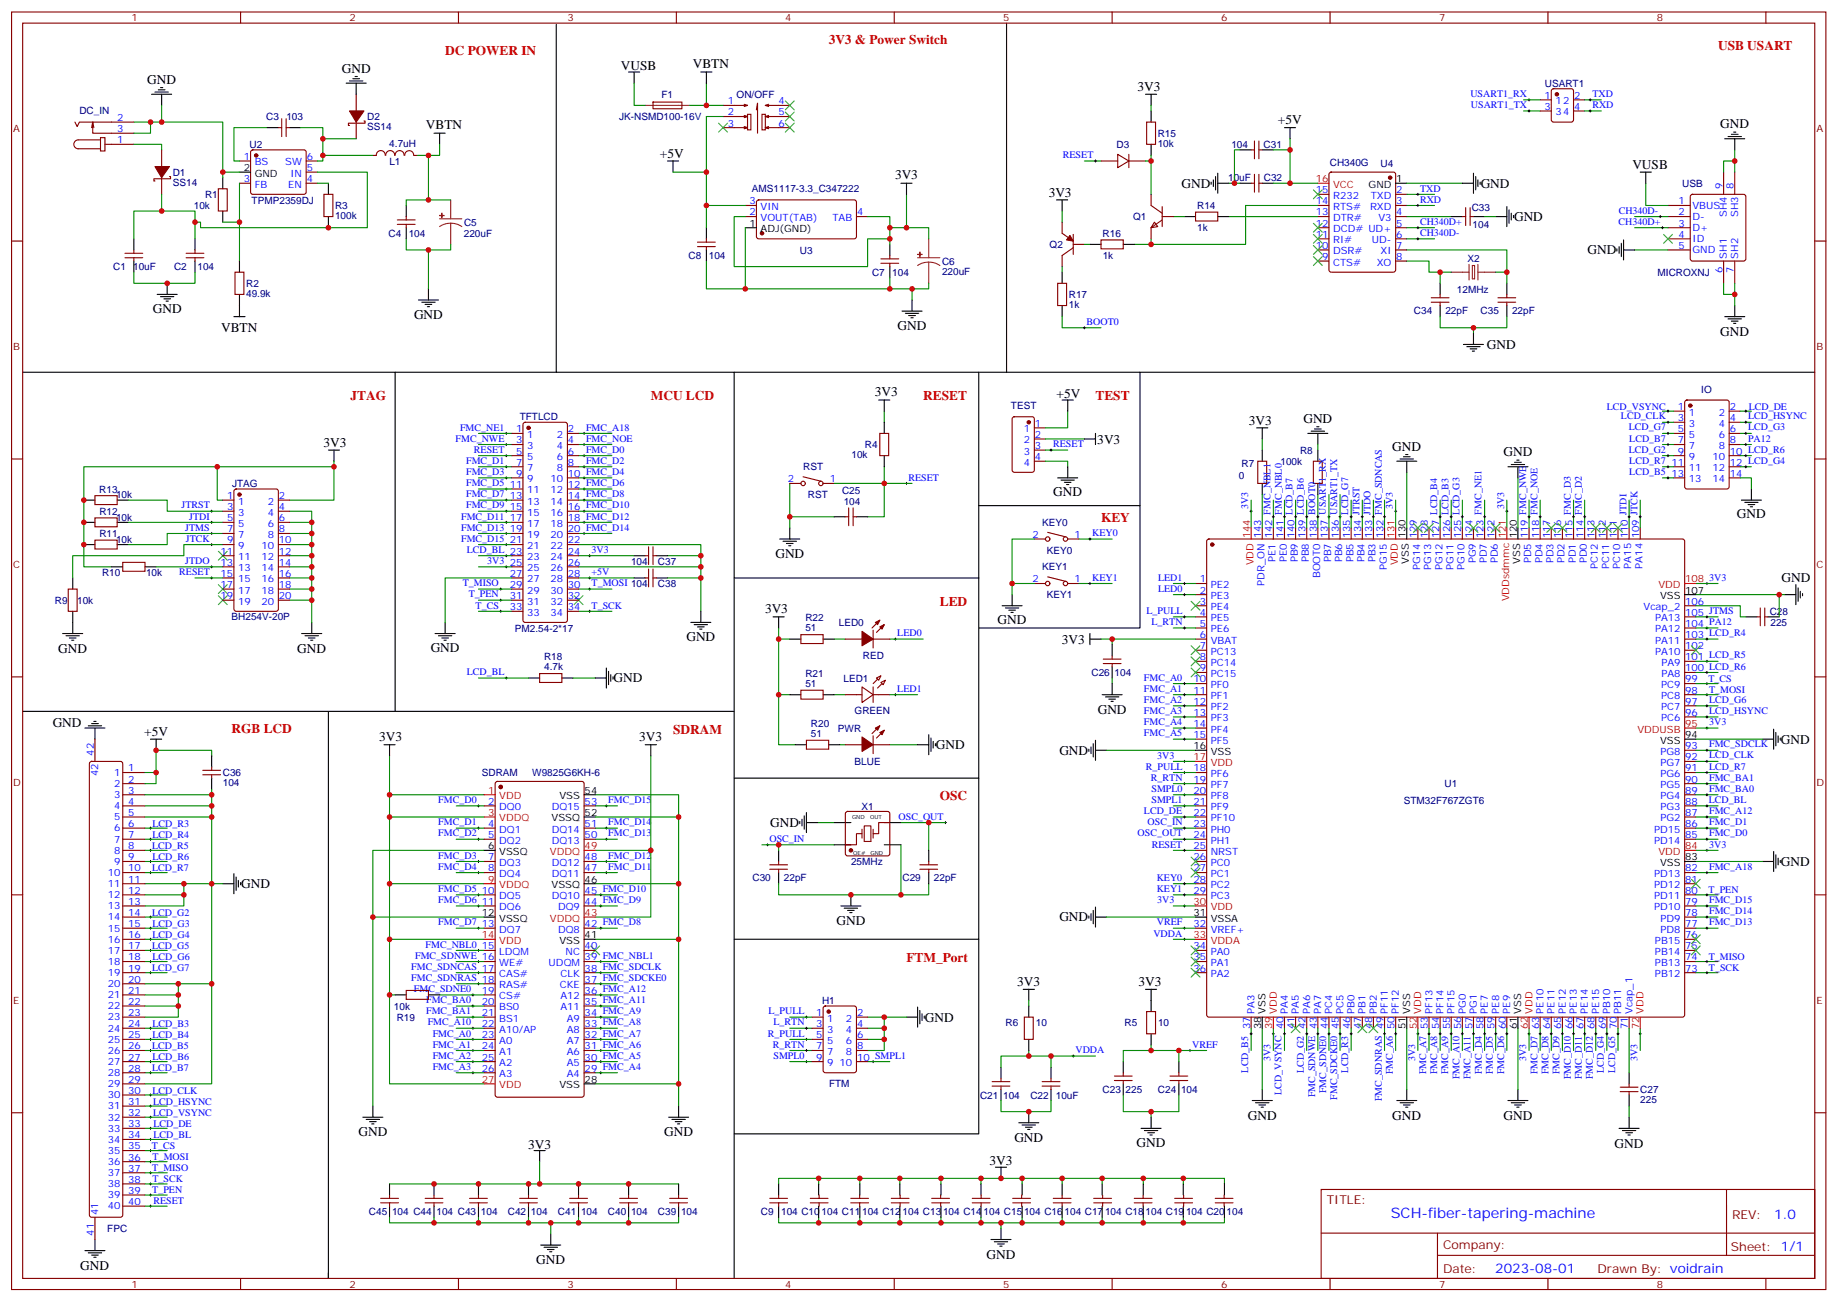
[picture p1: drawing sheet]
<svg xmlns="http://www.w3.org/2000/svg" width="583mm" height="413mm" viewBox="0 0 583 413" stroke-linecap="round" stroke-linejoin="round" font-family="sans-serif">
<defs><g id="words">
<text font-size="4.6" fill="#00f" x="441.3" y="386.4">SCH-fiber-tapering-machine</text>
<g font-size="4.2" fill="#f00">
<text x="141.3" y="17.6">DC POWER IN</text>
<text x="263" y="14">3V3 &amp; Power Switch</text>
<text x="545.2" y="15.8">USB USART</text>
<text x="111.3" y="126.9">JTAG</text>
<text x="206.5" y="126.9">MCU LCD</text>
<text x="292.9" y="126.9">RESET</text>
<text x="347.6" y="126.9">TEST</text>
<text x="349.4" y="165.7">KEY</text>
<text x="298.2" y="192.2">LED</text>
<text x="73.5" y="232.4">RGB LCD</text>
<text x="213.6" y="232.8">SDRAM</text>
<text x="298.2" y="253.9">OSC</text>
<text x="287.7" y="305.1">FTM_Port</text>
</g>
<g font-size="4.2">
<text x="108.4" y="23.1">GND</text>
<text x="197" y="22.2">VUSB</text>
<text x="219.8" y="21.7">VBTN</text>
<text x="46.7" y="26.7">GND</text>
<text x="361" y="28.9">3V3</text>
<text x="135.2" y="41.1">VBTN</text>
<text x="405.5" y="39.4">+5V</text>
<text x="545.9" y="40.7">GND</text>
<text x="209.4" y="50">+5V</text>
<text x="518" y="53.6">VUSB</text>
<text x="284" y="56.7">3V3</text>
<text x="375" y="59.6">GND</text>
<text x="469.9" y="59.5">GND</text>
<text x="332.8" y="62.4">3V3</text>
<text x="480.4" y="70.1">GND</text>
<text x="503.7" y="80.7">GND</text>
<text x="48.5" y="99.4">GND</text>
<text x="131.4" y="101.3">GND</text>
<text x="70.2" y="105.4">VBTN</text>
<text x="284.8" y="104.8">GND</text>
<text x="545.9" y="106.5">GND</text>
<text x="471.8" y="110.7">GND</text>
<text x="277.6" y="125.7">3V3</text>
<text x="335.3" y="126.2">+5V</text>
<text x="396.3" y="134.7">3V3</text>
<text x="413.6" y="134.3">GND</text>
<text x="102.7" y="141.7">3V3</text>
<text x="348.2" y="140.7">3V3</text>
<text x="441.8" y="143">GND</text>
<text x="477.1" y="144.8">GND</text>
<text x="334.2" y="157.3">GND</text>
<text x="551.2" y="164.3">GND</text>
<text x="246.1" y="177.1">GND</text>
<text x="565.3" y="184.8">GND</text>
<text x="242.8" y="194.5">3V3</text>
<text x="316.6" y="197.8">GND</text>
<text x="217.8" y="203.5">GND</text>
<text x="18.5" y="207.1">GND</text>
<text x="94.3" y="207.1">GND</text>
<text x="136.7" y="207">GND</text>
<text x="337" y="204.2">3V3</text>
<text x="194.7" y="216.5">GND</text>
<text x="348.3" y="226.5">GND</text>
<text x="16.7" y="230.6">GND</text>
<text x="45.7" y="233.4">+5V</text>
<text x="120.3" y="235.2">3V3</text>
<text x="202.9" y="235.2">3V3</text>
<text x="297" y="237.7">GND</text>
<text x="336.2" y="239.5">GND</text>
<text x="565.1" y="235.9">GND</text>
<text x="244.4" y="262.4">GND</text>
<text x="565.1" y="274.7">GND</text>
<text x="76.5" y="281.8">GND</text>
<text x="265.4" y="293.5">GND</text>
<text x="336.2" y="292.4">GND</text>
<text x="322.8" y="312.9">3V3</text>
<text x="361.3" y="312.8">3V3</text>
<text x="293.5" y="324.2">GND</text>
<text x="396" y="355.2">GND</text>
<text x="441.8" y="355.2">GND</text>
<text x="477.1" y="355.2">GND</text>
<text x="113.7" y="360.5">GND</text>
<text x="167.6" y="364.7">3V3</text>
<text x="210.7" y="360.5">GND</text>
<text x="321.9" y="362.3">GND</text>
<text x="360.7" y="364.1">GND</text>
<text x="512.4" y="364.1">GND</text>
<text x="314" y="369.6">3V3</text>
<text x="170.2" y="401">GND</text>
<text x="313.1" y="399.4">GND</text>
<text x="25.5" y="403">GND</text>
</g>
<g font-size="4.2" fill="#00f">
<text x="563" y="386.7">1.0</text>
<text x="474.5" y="404">2023-08-01</text>
</g>
<g font-size="3.9" fill="#800">
<text x="421" y="382">TITLE:</text>
<text x="549.6" y="386.7">REV:</text>
<text x="457.9" y="396.2">Company:</text>
<text x="549.3" y="396.8">Sheet: 1/1</text>
<text x="457.9" y="403.9">Date:</text>
<text x="506.9" y="403.9">Drawn By: voidrain</text>
</g>
<g font-size="3.2" fill="#800">
<text x="41.8" y="6.8">1</text>
<text x="110.9" y="6.8">2</text>
<text x="180.1" y="6.8">3</text>
<text x="249.2" y="6.8">4</text>
<text x="318.3" y="6.8">5</text>
<text x="387.5" y="6.8">6</text>
<text x="456.6" y="6.8">7</text>
<text x="525.8" y="6.8">8</text>
<text x="4.2" y="41.9">A</text>
<text x="576.4" y="41.9">A</text>
<text x="4.2" y="111.1">B</text>
<text x="576.4" y="111.1">B</text>
<text x="4.2" y="180.2">C</text>
<text x="576.4" y="180.2">C</text>
<text x="4.2" y="249.3">D</text>
<text x="576.4" y="249.3">D</text>
<text x="4.2" y="318.5">E</text>
<text x="576.4" y="318.5">E</text>
<text x="41.8" y="408.6">1</text>
<text x="110.9" y="408.6">2</text>
<text x="180.1" y="408.6">3</text>
<text x="249.2" y="408.6">4</text>
<text x="318.3" y="408.6">5</text>
<text x="387.5" y="408.6">6</text>
<text x="456.6" y="408.6">7</text>
<text x="525.8" y="408.6">8</text>
</g>
<g font-size="3.2" fill="#000080">
<text x="490.2" y="27.6">USART1</text>
<text x="209.9" y="31">F1</text>
<text x="233.8" y="31">ON/OFF</text>
<text x="25.2" y="36.3">DC_IN</text>
<text x="84.5" y="38.1">C3</text>
<text x="90.9" y="38.1">103</text>
<text x="116.6" y="41.3">SS14</text>
<text x="116.6" y="38.1">D2</text>
<text x="196.5" y="38.1">JK-NSMD100-16V</text>
<text x="79.2" y="46.9">U2</text>
<text x="123.5" y="46.7">4.7uH</text>
<text x="354.3" y="47">D3</text>
<text x="367.4" y="46.6">10k</text>
<text x="367.4" y="43.4">R15</text>
<text x="390.7" y="46.9">104</text>
<text x="401" y="46.9">C31</text>
<text x="123.5" y="52.2">L1</text>
<text x="422" y="52.8">CH340G</text>
<text x="438.1" y="52.9">U4</text>
<text x="54.8" y="58.9">SS14</text>
<text x="54.8" y="55.8">D1</text>
<text x="389.7" y="57.5">10uF</text>
<text x="401.1" y="57.5">C32</text>
<text x="533.8" y="59.3">USB</text>
<text x="65.1" y="62.8">R1</text>
<text x="79.9" y="64.6">TPMP2359DJ</text>
<text x="238.6" y="61">AMS1117-3.3_C347222</text>
<text x="61.5" y="66.4">10k</text>
<text x="106.3" y="69.6">100k</text>
<text x="106.3" y="66.3">R3</text>
<text x="147.2" y="71.6">C5</text>
<text x="359.5" y="69.9">Q1</text>
<text x="379.9" y="66.3">R14</text>
<text x="467" y="67">C33</text>
<text x="123.3" y="75.2">C4</text>
<text x="129.7" y="75.2">104</text>
<text x="147.2" y="75.1">220uF</text>
<text x="349.9" y="75.1">R16</text>
<text x="379.9" y="73.4">1k</text>
<text x="467.3" y="72.3">104</text>
<text x="218.5" y="82.2">C8</text>
<text x="224.9" y="82.2">104</text>
<text x="253.8" y="80.4">U3</text>
<text x="298.9" y="84">C6</text>
<text x="333.1" y="78.7">Q2</text>
<text x="349.9" y="82.2">1k</text>
<text x="465.6" y="83.3">X2</text>
<text x="35.9" y="85.7">C1</text>
<text x="42.2" y="85.7">10uF</text>
<text x="55.2" y="85.7">C2</text>
<text x="62.7" y="85.7">104</text>
<text x="276.7" y="87.5">C7</text>
<text x="283.1" y="87.5">104</text>
<text x="298.9" y="87.2">220uF</text>
<text x="526" y="87.5">MICROXNJ</text>
<text x="78.1" y="94.2">49.9k</text>
<text x="78.1" y="91">R2</text>
<text x="339.2" y="94.6">R17</text>
<text x="462.3" y="92.8">12MHz</text>
<text x="339.2" y="97.7">1k</text>
<text x="448.7" y="99.8">C34</text>
<text x="458.6" y="99.8">22pF</text>
<text x="469.8" y="99.8">C35</text>
<text x="479.8" y="99.8">22pF</text>
<text x="539.9" y="124.5">IO</text>
<text x="320.8" y="129.8">TEST</text>
<text x="164.9" y="133.4">TFTLCD</text>
<text x="274.4" y="142.2">R4</text>
<text x="412.5" y="144">R8</text>
<text x="254.9" y="149.2">RST</text>
<text x="270.2" y="145.4">10k</text>
<text x="394" y="148.2">R7</text>
<text x="406.3" y="147.5">100k</text>
<text x="73.7" y="154.5">JTAG</text>
<text x="393.2" y="152.1">0</text>
<text x="31.5" y="156.3">R13</text>
<text x="36.8" y="158.1">10k</text>
<text x="256.4" y="158">RST</text>
<text x="267.2" y="156.9">C25</text>
<text x="267.7" y="160.1">104</text>
<text x="31.5" y="163.4">R12</text>
<text x="36.8" y="165.1">10k</text>
<text x="330.7" y="166.9">KEY0</text>
<text x="31.5" y="170.4">R11</text>
<text x="36.8" y="172.2">10k</text>
<text x="200.2" y="179.3">104</text>
<text x="208.8" y="179.3">C37</text>
<text x="332.2" y="175.7">KEY0</text>
<text x="32.4" y="182.7">R10</text>
<text x="46.3" y="182.8">10k</text>
<text x="330.7" y="181">KEY1</text>
<text x="17.4" y="191.6">R9</text>
<text x="24.5" y="191.6">10k</text>
<text x="208.8" y="186.3">C38</text>
<text x="332.2" y="189.8">KEY1</text>
<text x="73.5" y="196.9">BH254V-20P</text>
<text x="255.6" y="197.1">R22</text>
<text x="561.6" y="195.1">C28</text>
<text x="163.4" y="200.4">PM2.54-2*17</text>
<text x="255.6" y="200.3">51</text>
<text x="266.2" y="198.6">LED0</text>
<text x="561.8" y="198.7">225</text>
<text x="172.7" y="209.4">R18</text>
<text x="273.8" y="209.2">RED</text>
<text x="172.7" y="212.7">4.7k</text>
<text x="255.6" y="214.8">R21</text>
<text x="346.4" y="214.5">C26</text>
<text x="353.7" y="214.5">104</text>
<text x="255.6" y="217.9">51</text>
<text x="267.7" y="216.3">LED1</text>
<text x="271.2" y="226.4">GREEN</text>
<text x="257.3" y="233.8">51</text>
<text x="257.3" y="230.6">R20</text>
<text x="265.9" y="232.1">PWR</text>
<text x="271.2" y="242.6">BLUE</text>
<text x="70.7" y="249.3">104</text>
<text x="70.7" y="246.2">C36</text>
<text x="152.9" y="246.2">SDRAM</text>
<text x="168.9" y="246.3">W9825G6KH-6</text>
<text x="458.4" y="249.8">U1</text>
<text x="273.4" y="256.9">X1</text>
<text x="445.5" y="255.1">STM32F767ZGT6</text>
<text x="270.1" y="274.5">25MHz</text>
<text x="238.8" y="279.7">C30</text>
<text x="248.7" y="279.7">22pF</text>
<text x="286.4" y="279.7">C29</text>
<text x="296.4" y="279.7">22pF</text>
<text x="125" y="320.3">10k</text>
<text x="125.9" y="323.9">R19</text>
<text x="260.9" y="318.6">H1</text>
<text x="319.1" y="325.6">R6</text>
<text x="328.7" y="325.6">10</text>
<text x="356.9" y="325.6">R5</text>
<text x="367.5" y="325.6">10</text>
<text x="263.1" y="345">FTM</text>
<text x="349.9" y="346.8">C23</text>
<text x="357.2" y="346.8">225</text>
<text x="367.4" y="346.8">C24</text>
<text x="374.8" y="346.8">104</text>
<text x="520.5" y="346.8">C27</text>
<text x="311" y="348.5">C21</text>
<text x="318.3" y="348.5">104</text>
<text x="327" y="348.6">C22</text>
<text x="335.1" y="348.6">10uF</text>
<text x="520.5" y="350">225</text>
<text x="117.1" y="385.6">C45</text>
<text x="124.4" y="385.6">104 C44</text>
<text x="138.5" y="385.6">104 C43</text>
<text x="152.6" y="385.6">104</text>
<text x="161.2" y="385.6">C42</text>
<text x="168.5" y="385.6">104</text>
<text x="177" y="385.6">C41</text>
<text x="184.4" y="385.6">104</text>
<text x="192.9" y="385.6">C40</text>
<text x="200.2" y="385.6">104</text>
<text x="208.8" y="385.6">C39</text>
<text x="216.1" y="385.6">104</text>
<text x="241.5" y="385.6">C9</text>
<text x="247.9" y="385.6">104 C10</text>
<text x="260.7" y="385.6">104 C11</text>
<text x="273.6" y="385.6">104 C12</text>
<text x="286.4" y="385.6">104 C13</text>
<text x="299.3" y="385.6">104 C14</text>
<text x="312.1" y="385.6">104 C15</text>
<text x="325" y="385.6">104 C16</text>
<text x="337.8" y="385.6">104 C17</text>
<text x="350.7" y="385.6">104 C18</text>
<text x="363.5" y="385.6">104 C19</text>
<text x="376.4" y="385.6">104 C20</text>
<text x="389.2" y="385.6">104</text>
<text x="34.1" y="390.9">FPC</text>
</g>
<g font-size="3.2" fill="#00f">
<text x="231" y="33.1">1</text>
<text x="247.1" y="33.1">4</text>
<text x="466.6" y="30.8">USART1_RX</text>
<text x="466.8" y="34.3">USART1_TX</text>
<text x="490.1" y="31.3">1</text>
<text x="490.1" y="34.9">3</text>
<text x="493.6" y="33.1">12</text>
<text x="499.5" y="34.9">4</text>
<text x="499.5" y="31.3">2</text>
<text x="505.3" y="30.8">TXD</text>
<text x="505.3" y="34.3">RXD</text>
<text x="37.2" y="41.9">3</text>
<text x="37.2" y="38.4">2</text>
<text x="231" y="36.6">2</text>
<text x="231" y="40.1">3</text>
<text x="247.1" y="36.6">5</text>
<text x="247.1" y="40.1">6</text>
<text x="493.6" y="36.6">34</text>
<text x="37.2" y="45.4">1</text>
<text x="77.3" y="50.7">1</text>
<text x="80.8" y="52.5">BS</text>
<text x="90.5" y="52.5">SW</text>
<text x="97.3" y="50.7">6</text>
<text x="337.3" y="50.2">RESET</text>
<text x="77.3" y="57.8">3</text>
<text x="80.8" y="59.5">FB</text>
<text x="91.5" y="59.5">EN</text>
<text x="92.1" y="56">IN</text>
<text x="97.3" y="57.8">4</text>
<text x="97.3" y="54.3">5</text>
<text x="546.6" y="59.9" transform="rotate(-90 546.6 59.9)">9</text>
<text x="550.1" y="59.9" transform="rotate(-90 550.1 59.9)">8</text>
<text x="237.8" y="64.8">3</text>
<text x="417.5" y="64.8">14</text>
<text x="417.5" y="61.3">15</text>
<text x="423" y="63.1">R232</text>
<text x="435" y="63.1">TXD</text>
<text x="443.1" y="61.3">2</text>
<text x="443.1" y="64.8">3</text>
<text x="450.6" y="60.8">TXD</text>
<text x="450.6" y="64.3">RXD</text>
<text x="532.6" y="64.8">1</text>
<text x="237.8" y="68.4">2</text>
<text x="241.3" y="70.1">VOUT(TAB)</text>
<text x="241.3" y="66.6">VIN</text>
<text x="264.2" y="70.1">TAB</text>
<text x="272" y="68.4">4</text>
<text x="417.5" y="71.9">12</text>
<text x="417.5" y="68.4">13</text>
<text x="423" y="70.1">DTR#</text>
<text x="423" y="66.6">RTS#</text>
<text x="434.7" y="66.6">RXD</text>
<text x="437.4" y="70.1">V3</text>
<text x="443.1" y="68.4">4</text>
<text x="443.1" y="71.9">5</text>
<text x="450.6" y="71.4">CH340D+</text>
<text x="513.6" y="71.4">CH340D+</text>
<text x="513.7" y="67.8">CH340D-</text>
<text x="532.6" y="71.9">3</text>
<text x="532.6" y="68.4">2</text>
<text x="537.1" y="69.8">D-</text>
<text x="537.1" y="66.3">VBUS</text>
<text x="548" y="68.9" transform="rotate(-90 548 68.9)">SH4</text>
<text x="551.5" y="68.9" transform="rotate(-90 551.5 68.9)">SH3</text>
<text x="417.5" y="75.4">11</text>
<text x="423" y="77.2">RI#</text>
<text x="423" y="73.7">DCD# UD+</text>
<text x="435.4" y="77.2">UD-</text>
<text x="443.1" y="75.4">6</text>
<text x="450.6" y="74.9">CH340D-</text>
<text x="532.6" y="75.4">4</text>
<text x="537.1" y="76.8">ID</text>
<text x="537.1" y="73.3">D+</text>
<text x="417.5" y="79">10</text>
<text x="419.5" y="82.5">9</text>
<text x="423" y="80.7">DSR#</text>
<text x="438.1" y="80.7">XI</text>
<text x="443.1" y="79">7</text>
<text x="443.1" y="82.5">8</text>
<text x="532.6" y="79">5</text>
<text x="537.1" y="80.4">GND</text>
<text x="548" y="82.1" transform="rotate(-90 548 82.1)">SH1</text>
<text x="551.5" y="82.1" transform="rotate(-90 551.5 82.1)">SH2</text>
<text x="423" y="84.2">CTS#</text>
<text x="436.9" y="84.2">XO</text>
<text x="546.6" y="86.6" transform="rotate(-90 546.6 86.6)">6</text>
<text x="550.1" y="86.6" transform="rotate(-90 550.1 86.6)">7</text>
<text x="344.8" y="103.1">BOOT0</text>
<text x="509.9" y="130">LCD_VSYNC</text>
<text x="532.4" y="130.1">1</text>
<text x="535.9" y="131.9">1</text>
<text x="545.4" y="131.9">2</text>
<text x="548.9" y="130.1">2</text>
<text x="554.9" y="130">LCD_DE</text>
<text x="146" y="136.6">FMC_NE1</text>
<text x="163.8" y="137.2">1</text>
<text x="180.2" y="137.2">2</text>
<text x="186" y="136.6">FMC_A18</text>
<text x="324.9" y="137.2">1</text>
<text x="328.4" y="135.4">1</text>
<text x="514.4" y="133.1">LCD_CLK</text>
<text x="516.8" y="136.6">LCD_G7</text>
<text x="532.4" y="133.6">3</text>
<text x="532.4" y="137.2">5</text>
<text x="535.9" y="135.4">3</text>
<text x="545.4" y="135.4">4</text>
<text x="548.9" y="137.2">6</text>
<text x="548.9" y="133.6">4</text>
<text x="554.7" y="136.6">LCD_G3</text>
<text x="554.7" y="133.1">LCD_HSYNC</text>
<text x="144.6" y="140.2">FMC_NWE</text>
<text x="150.4" y="143.7">RESET</text>
<text x="163.8" y="140.7">3</text>
<text x="167.3" y="138.9">1</text>
<text x="167.3" y="142.5">3</text>
<text x="176.7" y="142.5">4</text>
<text x="176.7" y="138.9">2</text>
<text x="180.2" y="140.7">4</text>
<text x="186" y="140.2">FMC_NOE</text>
<text x="186" y="143.7">FMC_D0</text>
<text x="324.9" y="140.7">2</text>
<text x="328.4" y="138.9">2</text>
<text x="328.4" y="142.5">3</text>
<text x="334.2" y="141.9">RESET</text>
<text x="516.8" y="143.6">LCD_G2</text>
<text x="517" y="140.1">LCD_B7</text>
<text x="532.4" y="140.7">7</text>
<text x="535.9" y="138.9">5</text>
<text x="535.9" y="142.5">7</text>
<text x="545.4" y="142.5">8</text>
<text x="545.4" y="138.9">6</text>
<text x="548.9" y="140.7">8</text>
<text x="554.7" y="140.2">PA12</text>
<text x="147.9" y="147.2">FMC_D1</text>
<text x="163.8" y="144.2">5</text>
<text x="163.8" y="147.7">7</text>
<text x="167.3" y="146">5</text>
<text x="167.3" y="149.5">7</text>
<text x="176.7" y="149.5">8</text>
<text x="176.7" y="146">6</text>
<text x="180.2" y="147.7">8</text>
<text x="180.2" y="144.2">6</text>
<text x="186" y="147.2">FMC_D2</text>
<text x="324.9" y="144.2">3</text>
<text x="324.9" y="147.7">4</text>
<text x="328.4" y="146">4</text>
<text x="517" y="147.2">LCD_R7</text>
<text x="530.4" y="147.7">11</text>
<text x="532.4" y="144.2">9</text>
<text x="535.9" y="146">9</text>
<text x="535.9" y="149.5">11</text>
<text x="543.4" y="149.5">12</text>
<text x="543.4" y="146">10</text>
<text x="548.9" y="147.7">12 LCD_G4</text>
<text x="548.9" y="144.2">10 LCD_R6</text>
<text x="147.9" y="154.3">FMC_D5</text>
<text x="147.9" y="150.7">FMC_D3</text>
<text x="161.7" y="154.8">11</text>
<text x="163.8" y="151.3">9</text>
<text x="167.3" y="153">9</text>
<text x="174.7" y="153">10</text>
<text x="180.2" y="154.8">12 FMC_D6</text>
<text x="180.2" y="151.3">10 FMC_D4</text>
<text x="250" y="153">2</text>
<text x="263.3" y="153">1</text>
<text x="288.3" y="152.5">RESET</text>
<text x="517" y="150.7">LCD_B5</text>
<text x="530.4" y="151.3">13</text>
<text x="535.9" y="153">13</text>
<text x="543.4" y="153">14</text>
<text x="548.9" y="151.3">14</text>
<text x="57.6" y="161.3">JTRST</text>
<text x="72" y="161.9">3</text>
<text x="72" y="158.3">1</text>
<text x="75.5" y="160.1">1</text>
<text x="85" y="160.1">2</text>
<text x="88.5" y="158.3">2</text>
<text x="88.5" y="161.9">4</text>
<text x="147.9" y="161.3">FMC_D9</text>
<text x="147.9" y="157.8">FMC_D7</text>
<text x="161.7" y="158.3">13</text>
<text x="161.7" y="161.9">15</text>
<text x="167.3" y="156.6">11</text>
<text x="167.3" y="160.1">13</text>
<text x="174.7" y="160.1">14</text>
<text x="174.7" y="156.6">12</text>
<text x="180.2" y="161.9">16 FMC_D10</text>
<text x="180.2" y="158.3">14 FMC_D8</text>
<text x="396.1" y="161.5" transform="rotate(-90 396.1 161.5)">3V3</text>
<text x="442" y="161.5" transform="rotate(-90 442 161.5)">3V3</text>
<text x="477.3" y="161.5" transform="rotate(-90 477.3 161.5)">3V3</text>
<text x="60" y="164.9">JTDI</text>
<text x="72" y="165.4">5</text>
<text x="75.5" y="167.1">5</text>
<text x="75.5" y="163.6">3</text>
<text x="85" y="163.6">4</text>
<text x="85" y="167.1">6</text>
<text x="88.5" y="165.4">6</text>
<text x="146.3" y="164.9">FMC_D11</text>
<text x="161.7" y="165.4">17</text>
<text x="167.3" y="163.6">15</text>
<text x="167.3" y="167.1">17</text>
<text x="174.7" y="167.1">18</text>
<text x="174.7" y="163.6">16</text>
<text x="180.2" y="165.4">18 FMC_D12</text>
<text x="58.8" y="168.4">JTMS</text>
<text x="59" y="171.9">JTCK</text>
<text x="72" y="172.4">9</text>
<text x="72" y="168.9">7</text>
<text x="75.5" y="170.7">7</text>
<text x="85" y="170.7">8</text>
<text x="88.5" y="168.9">8</text>
<text x="88.5" y="172.4">10</text>
<text x="146.3" y="171.9">FMC_D15</text>
<text x="146.3" y="168.4">FMC_D13</text>
<text x="161.7" y="168.9">19</text>
<text x="161.7" y="172.4">21</text>
<text x="167.3" y="170.7">19</text>
<text x="174.7" y="170.7">20</text>
<text x="180.2" y="172.4">22</text>
<text x="180.2" y="168.9">20 FMC_D14</text>
<text x="327.6" y="170.7">2</text>
<text x="340.9" y="170.7">1</text>
<text x="346.6" y="170.1">KEY0</text>
<text x="400.2" y="170.9" transform="rotate(-90 400.2 170.9)">143</text>
<text x="403.7" y="170.9" transform="rotate(-90 403.7 170.9)">142 FMC_NBL1</text>
<text x="407.2" y="170.9" transform="rotate(-90 407.2 170.9)">141 FMC_NBL0</text>
<text x="410.8" y="170.9" transform="rotate(-90 410.8 170.9)">140 LCD_B7</text>
<text x="414.3" y="170.9" transform="rotate(-90 414.3 170.9)">139 LCD_B6</text>
<text x="417.8" y="170.9" transform="rotate(-90 417.8 170.9)">138 BOOT0</text>
<text x="421.4" y="170.9" transform="rotate(-90 421.4 170.9)">137 USART1_RX</text>
<text x="424.9" y="170.9" transform="rotate(-90 424.9 170.9)">136 USART1_TX</text>
<text x="428.4" y="170.9" transform="rotate(-90 428.4 170.9)">135 LCD_G7</text>
<text x="431.9" y="170.9" transform="rotate(-90 431.9 170.9)">134 JTRST</text>
<text x="435.5" y="170.9" transform="rotate(-90 435.5 170.9)">133 JTDO</text>
<text x="439" y="170.9" transform="rotate(-90 439 170.9)">132 FMC_SDNCAS</text>
<text x="449.6" y="170.9" transform="rotate(-90 449.6 170.9)">129</text>
<text x="453.1" y="170.9" transform="rotate(-90 453.1 170.9)">128</text>
<text x="456.6" y="170.9" transform="rotate(-90 456.6 170.9)">127 LCD_B4</text>
<text x="460.2" y="170.9" transform="rotate(-90 460.2 170.9)">126 LCD_B3</text>
<text x="463.7" y="170.9" transform="rotate(-90 463.7 170.9)">125 LCD_G3</text>
<text x="467.2" y="170.9" transform="rotate(-90 467.2 170.9)">124</text>
<text x="470.7" y="170.9" transform="rotate(-90 470.7 170.9)">123 FMC_NE1</text>
<text x="474.3" y="170.9" transform="rotate(-90 474.3 170.9)">122</text>
<text x="484.9" y="170.9" transform="rotate(-90 484.9 170.9)">119 FMC_NWE</text>
<text x="488.4" y="170.9" transform="rotate(-90 488.4 170.9)">118 FMC_NOE</text>
<text x="491.9" y="170.9" transform="rotate(-90 491.9 170.9)">117</text>
<text x="495.4" y="170.9" transform="rotate(-90 495.4 170.9)">116</text>
<text x="499" y="170.9" transform="rotate(-90 499 170.9)">115 FMC_D3</text>
<text x="502.5" y="170.9" transform="rotate(-90 502.5 170.9)">114 FMC_D2</text>
<text x="506" y="170.9" transform="rotate(-90 506 170.9)">113</text>
<text x="509.6" y="170.9" transform="rotate(-90 509.6 170.9)">112</text>
<text x="513.1" y="170.9" transform="rotate(-90 513.1 170.9)">111</text>
<text x="516.6" y="170.9" transform="rotate(-90 516.6 170.9)">110 JTDI</text>
<text x="520.1" y="170.9" transform="rotate(-90 520.1 170.9)">109 JTCK</text>
<text x="58.8" y="179">JTDO</text>
<text x="70" y="179.5">13</text>
<text x="70" y="176">11</text>
<text x="75.5" y="177.7">11</text>
<text x="75.5" y="174.2">9</text>
<text x="83" y="174.2">10</text>
<text x="83" y="177.7">12</text>
<text x="88.5" y="176">12</text>
<text x="88.5" y="179.5">14</text>
<text x="148.1" y="175.4">LCD_BL 23</text>
<text x="154.6" y="179">3V3</text>
<text x="161.7" y="179.5">25</text>
<text x="167.3" y="174.2">21</text>
<text x="167.3" y="177.7">23</text>
<text x="174.7" y="177.7">24</text>
<text x="174.7" y="174.2">22</text>
<text x="180.2" y="179.5">26</text>
<text x="180.2" y="176">24</text>
<text x="187.7" y="175.4">3V3</text>
<text x="404.8" y="178.3" transform="rotate(-90 404.8 178.3)">PE1</text>
<text x="408.3" y="178.3" transform="rotate(-90 408.3 178.3)">PE0</text>
<text x="411.8" y="178.4" transform="rotate(-90 411.8 178.4)">PB9</text>
<text x="415.4" y="178.4" transform="rotate(-90 415.4 178.4)">PB8</text>
<text x="422.4" y="178.4" transform="rotate(-90 422.4 178.4)">PB7</text>
<text x="425.9" y="178.4" transform="rotate(-90 425.9 178.4)">PB6</text>
<text x="429.5" y="178.4" transform="rotate(-90 429.5 178.4)">PB5</text>
<text x="433" y="178.4" transform="rotate(-90 433 178.4)">PB4</text>
<text x="436.5" y="178.4" transform="rotate(-90 436.5 178.4)">PB3</text>
<text x="468.3" y="178.7" transform="rotate(-90 468.3 178.7)">PG9</text>
<text x="471.8" y="178.7" transform="rotate(-90 471.8 178.7)">PD7</text>
<text x="475.3" y="178.7" transform="rotate(-90 475.3 178.7)">PD6</text>
<text x="485.9" y="178.7" transform="rotate(-90 485.9 178.7)">PD5</text>
<text x="489.4" y="178.7" transform="rotate(-90 489.4 178.7)">PD4</text>
<text x="493" y="178.7" transform="rotate(-90 493 178.7)">PD3</text>
<text x="496.5" y="178.7" transform="rotate(-90 496.5 178.7)">PD2</text>
<text x="500" y="178.7" transform="rotate(-90 500 178.7)">PD1</text>
<text x="503.6" y="178.7" transform="rotate(-90 503.6 178.7)">PD0</text>
<text x="56.9" y="182.5">RESET</text>
<text x="70" y="183">15</text>
<text x="75.5" y="184.8">15</text>
<text x="75.5" y="181.3">13</text>
<text x="83" y="181.3">14</text>
<text x="83" y="184.8">16</text>
<text x="88.5" y="183">16</text>
<text x="161.7" y="183">27</text>
<text x="167.3" y="181.3">25</text>
<text x="167.3" y="184.8">27</text>
<text x="174.7" y="184.8">28</text>
<text x="174.7" y="181.3">26</text>
<text x="180.2" y="183">28</text>
<text x="187.7" y="182.5">+5V</text>
<text x="327.6" y="184.8">2</text>
<text x="340.9" y="184.8">1</text>
<text x="346.6" y="184.3">KEY1</text>
<text x="367.5" y="184.3">LED1</text>
<text x="380.7" y="184.8">1</text>
<text x="401.2" y="185.8" transform="rotate(-90 401.2 185.8)">PDR_ON</text>
<text x="418.9" y="183.5" transform="rotate(-90 418.9 183.5)">BOOT0</text>
<text x="440.1" y="180.7" transform="rotate(-90 440.1 180.7)">PG15</text>
<text x="450.6" y="180.7" transform="rotate(-90 450.6 180.7)">PG14</text>
<text x="454.2" y="180.7" transform="rotate(-90 454.2 180.7)">PG13</text>
<text x="457.7" y="180.7" transform="rotate(-90 457.7 180.7)">PG12</text>
<text x="461.2" y="180.7" transform="rotate(-90 461.2 180.7)">PG11</text>
<text x="464.7" y="180.7" transform="rotate(-90 464.7 180.7)">PG10</text>
<text x="507.1" y="180.5" transform="rotate(-90 507.1 180.5)">PC12</text>
<text x="510.6" y="180.5" transform="rotate(-90 510.6 180.5)">PC11</text>
<text x="514.1" y="180.5" transform="rotate(-90 514.1 180.5)">PC10</text>
<text x="517.7" y="180.4" transform="rotate(-90 517.7 180.4)">PA15</text>
<text x="521.2" y="180.4" transform="rotate(-90 521.2 180.4)">PA14</text>
<text x="542.4" y="184.3">3V3</text>
<text x="70" y="190.1">19</text>
<text x="70" y="186.5">17</text>
<text x="75.5" y="191.8">19</text>
<text x="75.5" y="188.3">17</text>
<text x="83" y="188.3">18</text>
<text x="83" y="191.8">20</text>
<text x="88.5" y="186.5">18</text>
<text x="88.5" y="190.1">20</text>
<text x="146.8" y="186">T_MISO</text>
<text x="148.8" y="189.6">T_PEN</text>
<text x="161.7" y="186.5">29</text>
<text x="161.7" y="190.1">31</text>
<text x="167.3" y="188.3">29</text>
<text x="167.3" y="191.8">31</text>
<text x="174.7" y="191.8">32</text>
<text x="174.7" y="188.3">30</text>
<text x="180.2" y="190.1">32</text>
<text x="180.2" y="186.5">30</text>
<text x="187.7" y="186">T_MOSI 104</text>
<text x="367.5" y="187.8">LED0</text>
<text x="380.7" y="188.3">2</text>
<text x="380.7" y="191.8">3</text>
<text x="384.2" y="186.5">PE2</text>
<text x="384.2" y="190.1">PE3</text>
<text x="534.8" y="191.8">106</text>
<text x="150.9" y="193.1">T_CS</text>
<text x="161.7" y="193.6">33</text>
<text x="167.3" y="195.4">33</text>
<text x="174.7" y="195.4">34</text>
<text x="180.2" y="193.6">34</text>
<text x="187.7" y="193.1">T_SCK</text>
<text x="363.8" y="194.8">L_PULL</text>
<text x="380.7" y="195.4">4</text>
<text x="384.2" y="193.6">PE4</text>
<text x="384.2" y="197.1">PE5</text>
<text x="521.6" y="193.6">Vcap_2</text>
<text x="525.2" y="197.1">PA13</text>
<text x="534.8" y="195.4">105 JTMS</text>
<text x="284.7" y="201.9">LED0</text>
<text x="365.4" y="198.4">L_RTN</text>
<text x="380.7" y="198.9">5</text>
<text x="380.7" y="202.4">6</text>
<text x="384.2" y="200.7">PE6</text>
<text x="525.2" y="200.7">PA12</text>
<text x="534.8" y="202.4">103 LCD_R4</text>
<text x="534.8" y="198.9">104 PA12</text>
<text x="380.7" y="206">7</text>
<text x="380.7" y="209.5">8</text>
<text x="384.2" y="204.2">VBAT</text>
<text x="384.2" y="207.7">PC13</text>
<text x="525.2" y="207.7">PA10</text>
<text x="525.2" y="204.2">PA11</text>
<text x="534.8" y="209.5">101 LCD_R5</text>
<text x="534.8" y="206">102</text>
<text x="148.1" y="214.2">LCD_BL</text>
<text x="363" y="216">FMC_A0</text>
<text x="380.7" y="213">9</text>
<text x="384.2" y="211.2">PC14</text>
<text x="384.2" y="214.8">PC15</text>
<text x="527.2" y="214.8">PA8</text>
<text x="527.2" y="211.2">PA9</text>
<text x="534.8" y="213">100 LCD_R6</text>
<text x="284.7" y="219.5">LED1</text>
<text x="363" y="219.5">FMC_A1</text>
<text x="378.7" y="216.5">10</text>
<text x="378.7" y="220.1">11</text>
<text x="384.2" y="218.3">PF0</text>
<text x="384.2" y="221.8">PF1</text>
<text x="527.1" y="221.8">PC8</text>
<text x="527.1" y="218.3">PC9</text>
<text x="534.8" y="220.1">98</text>
<text x="534.8" y="216.5">99</text>
<text x="542.1" y="216.4">T_CS</text>
<text x="542.3" y="220">T_MOSI</text>
<text x="363" y="223">FMC_A2</text>
<text x="363" y="226.5">FMC_A3</text>
<text x="378.7" y="223.6">12</text>
<text x="378.7" y="227.1">13</text>
<text x="384.2" y="225.4">PF2</text>
<text x="527.1" y="225.4">PC7</text>
<text x="534.8" y="227.1">96</text>
<text x="534.8" y="223.6">97</text>
<text x="542.4" y="223.1">LCD_G6</text>
<text x="542.4" y="226.5">LCD_HSYNC</text>
<text x="363" y="230.1">FMC_A4</text>
<text x="363" y="233.6">FMC_A5</text>
<text x="378.7" y="230.6">14</text>
<text x="384.2" y="228.9">PF3</text>
<text x="384.2" y="232.4">PF4</text>
<text x="527.1" y="228.9">PC6</text>
<text x="542.4" y="230.1">3V3</text>
<text x="29.8" y="239.8" transform="rotate(-90 29.8 239.8)">42</text>
<text x="378.7" y="234.2">15</text>
<text x="384.2" y="235.9">PF5</text>
<text x="526.9" y="239.5">PG8</text>
<text x="534.8" y="237.7">93</text>
<text x="542.4" y="237.1">FMC_SDCLK</text>
<text x="40.7" y="244.8">1</text>
<text x="363.6" y="244.2">R_PULL</text>
<text x="367.2" y="240.7">3V3</text>
<text x="378.7" y="244.8">18</text>
<text x="526.9" y="243">PG7</text>
<text x="534.8" y="244.8">91</text>
<text x="534.8" y="241.2">92</text>
<text x="542.4" y="240.6">LCD_CLK</text>
<text x="542.4" y="244.2">LCD_R7</text>
<text x="31.2" y="246.3" transform="rotate(-90 31.2 246.3)">42</text>
<text x="36.2" y="246.2">1</text>
<text x="36.2" y="249.7">2</text>
<text x="40.7" y="248.3">2</text>
<text x="40.7" y="251.8">3</text>
<text x="365.2" y="247.8">R_RTN</text>
<text x="365.4" y="251.3">SMPL0</text>
<text x="378.7" y="248.3">19</text>
<text x="378.7" y="251.8">20</text>
<text x="384.2" y="246.5">PF6</text>
<text x="384.2" y="250">PF7</text>
<text x="526.9" y="250">PG5</text>
<text x="526.9" y="246.5">PG6</text>
<text x="534.8" y="251.8">89</text>
<text x="534.8" y="248.3">90</text>
<text x="542.4" y="251.3">FMC_BA0</text>
<text x="542.4" y="247.7">FMC_BA1</text>
<text x="36.2" y="253.2">3</text>
<text x="36.2" y="256.8">4</text>
<text x="40.7" y="255.3">4</text>
<text x="139.1" y="254.8">FMC_D0</text>
<text x="154.9" y="255.3">2</text>
<text x="158.4" y="257.1">DQ0</text>
<text x="175.1" y="257.1">DQ15</text>
<text x="185.5" y="255.3">53</text>
<text x="193" y="254.8">FMC_D15</text>
<text x="365.4" y="254.8">SMPL1</text>
<text x="378.7" y="255.3">21</text>
<text x="384.2" y="253.6">PF8</text>
<text x="384.2" y="257.1">PF9</text>
<text x="526.9" y="257.1">PG3</text>
<text x="526.9" y="253.6">PG4</text>
<text x="534.8" y="255.3">88</text>
<text x="542.3" y="254.8">LCD_BL</text>
<text x="36.2" y="260.3">5</text>
<text x="36.2" y="263.8">6</text>
<text x="40.7" y="258.9">5</text>
<text x="40.7" y="262.4">6</text>
<text x="48.4" y="262.3">LCD_R3</text>
<text x="139.1" y="261.9">FMC_D1</text>
<text x="154.9" y="262.4">4</text>
<text x="185.5" y="262.4">51</text>
<text x="193" y="261.9">FMC_D14</text>
<text x="285.2" y="260.1">OSC_OUT</text>
<text x="363" y="258.3">LCD_DE</text>
<text x="364.2" y="261.9">OSC_IN</text>
<text x="378.7" y="258.9">22</text>
<text x="378.7" y="262.4">23</text>
<text x="384.2" y="260.6">PF10</text>
<text x="526.9" y="260.6">PG2</text>
<text x="534.8" y="262.4">86</text>
<text x="534.8" y="258.9">87</text>
<text x="542.4" y="261.9">FMC_D1</text>
<text x="542.4" y="258.3">FMC_A12</text>
<text x="36.2" y="267.3">7</text>
<text x="40.7" y="265.9">7</text>
<text x="40.7" y="269.5">8</text>
<text x="48.3" y="269.3">LCD_R5</text>
<text x="48.4" y="265.8">LCD_R4</text>
<text x="139.1" y="265.4">FMC_D2</text>
<text x="154.9" y="265.9">5</text>
<text x="158.4" y="264.2">DQ1</text>
<text x="158.4" y="267.7">DQ2</text>
<text x="175.1" y="267.7">DQ13</text>
<text x="175.1" y="264.2">DQ14</text>
<text x="185.5" y="265.9">50</text>
<text x="193" y="265.4">FMC_D13</text>
<text x="244.2" y="267.2">OSC_IN</text>
<text x="361" y="265.4">OSC_OUT</text>
<text x="365.5" y="268.9">RESET</text>
<text x="378.7" y="265.9">24</text>
<text x="378.7" y="269.5">25</text>
<text x="384.2" y="264.2">PH0</text>
<text x="384.2" y="267.7">PH1</text>
<text x="524.9" y="267.7">PD14</text>
<text x="524.9" y="264.2">PD15</text>
<text x="534.8" y="265.9">85</text>
<text x="542.4" y="268.9">3V3</text>
<text x="542.4" y="265.4">FMC_D0</text>
<text x="36.2" y="270.9">8</text>
<text x="36.2" y="274.4">9</text>
<text x="40.7" y="273">9</text>
<text x="48.4" y="272.9">LCD_R6</text>
<text x="139.1" y="276">FMC_D4</text>
<text x="139.1" y="272.5">FMC_D3</text>
<text x="154.9" y="273">7</text>
<text x="158.4" y="274.7">DQ3</text>
<text x="175.1" y="274.7">DQ12</text>
<text x="185.5" y="273">48</text>
<text x="193" y="272.5">FMC_D12</text>
<text x="193" y="276">FMC_D11</text>
<text x="378.7" y="273">26</text>
<text x="384.2" y="271.2">NRST</text>
<text x="384.2" y="274.7">PC0</text>
<text x="542.4" y="276">FMC_A18</text>
<text x="34.2" y="277.9">10</text>
<text x="34.2" y="281.4">11</text>
<text x="40.7" y="276.5">10</text>
<text x="40.7" y="280">11</text>
<text x="48.3" y="276.4">LCD_R7</text>
<text x="154.9" y="276.5">8</text>
<text x="158.4" y="278.3">DQ4</text>
<text x="175.1" y="278.3">DQ11</text>
<text x="185.5" y="276.5">47</text>
<text x="367" y="279.5">KEY0</text>
<text x="378.7" y="276.5">27</text>
<text x="378.7" y="280">28</text>
<text x="384.2" y="278.3">PC1</text>
<text x="384.2" y="281.8">PC2</text>
<text x="524.9" y="281.8">PD12</text>
<text x="524.9" y="278.3">PD13</text>
<text x="534.8" y="280">81</text>
<text x="534.8" y="276.5">82</text>
<text x="34.2" y="285">12</text>
<text x="40.7" y="283.6">12</text>
<text x="40.7" y="287.1">13</text>
<text x="139.1" y="286.6">FMC_D6</text>
<text x="139.1" y="283">FMC_D5</text>
<text x="152.9" y="283.6">10</text>
<text x="152.9" y="287.1">11</text>
<text x="158.4" y="285.3">DQ5</text>
<text x="175.1" y="285.3">DQ10</text>
<text x="185.5" y="287.1">44 FMC_D9</text>
<text x="185.5" y="283.6">45 FMC_D10</text>
<text x="367" y="283">KEY1</text>
<text x="367.2" y="286.6">3V3</text>
<text x="378.7" y="283.6">29</text>
<text x="384.2" y="285.3">PC3</text>
<text x="524.9" y="285.3">PD11</text>
<text x="534.8" y="287.1">79</text>
<text x="534.8" y="283.6">80</text>
<text x="542.2" y="283.2">T_PEN</text>
<text x="542.4" y="286.6">FMC_D15</text>
<text x="34.2" y="288.5">13</text>
<text x="34.2" y="292">14</text>
<text x="40.7" y="290.6">14</text>
<text x="48.3" y="290.5">LCD_G2</text>
<text x="139.1" y="293.6">FMC_D7</text>
<text x="158.4" y="288.9">DQ6</text>
<text x="177.1" y="288.9">DQ9</text>
<text x="367.1" y="293.6">VREF</text>
<text x="524.9" y="288.9">PD10</text>
<text x="526.9" y="292.4">PD9</text>
<text x="534.8" y="290.6">78</text>
<text x="542.4" y="293.6">FMC_D13</text>
<text x="542.4" y="290.1">FMC_D14</text>
<text x="34.2" y="295.6">15</text>
<text x="34.2" y="299.1">16</text>
<text x="40.7" y="294.1">15</text>
<text x="40.7" y="297.7">16</text>
<text x="48.4" y="297.6">LCD_G4</text>
<text x="48.4" y="294.1">LCD_G3</text>
<text x="152.9" y="294.1">13</text>
<text x="158.4" y="295.9">DQ7</text>
<text x="177.1" y="295.9">DQ8</text>
<text x="185.5" y="294.1">42 FMC_D8</text>
<text x="366" y="297.1">VDDA</text>
<text x="378.7" y="294.1">32</text>
<text x="384.2" y="295.9">VREF+</text>
<text x="525.2" y="299.4">PB15</text>
<text x="526.9" y="295.9">PD8</text>
<text x="534.8" y="297.7">76</text>
<text x="534.8" y="294.1">77</text>
<text x="34.2" y="302.6">17</text>
<text x="40.7" y="301.2">17</text>
<text x="40.7" y="304.7">18</text>
<text x="48.3" y="301.1">LCD_G5</text>
<text x="48.4" y="304.6">LCD_G6</text>
<text x="131.7" y="304.2">FMC_SDNWE 16</text>
<text x="135.1" y="300.7">FMC_NBL0</text>
<text x="152.9" y="301.2">15</text>
<text x="158.4" y="303">LDQM</text>
<text x="179.5" y="303">NC</text>
<text x="185.5" y="304.7">39 FMC_NBL1</text>
<text x="185.5" y="301.2">40</text>
<text x="378.7" y="301.2">34</text>
<text x="378.7" y="304.7">35</text>
<text x="384.2" y="303">PA0</text>
<text x="525.2" y="303">PB14</text>
<text x="534.8" y="304.7">74</text>
<text x="534.8" y="301.2">75</text>
<text x="542.2" y="304.6">T_MISO</text>
<text x="34.2" y="306.1">18</text>
<text x="34.2" y="309.7">19</text>
<text x="40.7" y="308.3">19</text>
<text x="40.7" y="311.8">20</text>
<text x="48.3" y="308.2">LCD_G7</text>
<text x="130.5" y="311.3">FMC_SDNRAS 18</text>
<text x="130.5" y="307.7">FMC_SDNCAS 17</text>
<text x="158.4" y="306.5">WE#</text>
<text x="158.4" y="310">CAS#</text>
<text x="174.1" y="306.5">UDQM</text>
<text x="177.9" y="310">CLK</text>
<text x="185.5" y="311.8">37 FMC_SDCKE0</text>
<text x="185.5" y="308.3">38 FMC_SDCLK</text>
<text x="378.7" y="308.3">36</text>
<text x="384.2" y="306.5">PA1</text>
<text x="384.2" y="310">PA2</text>
<text x="525.2" y="310">PB12</text>
<text x="525.2" y="306.5">PB13</text>
<text x="534.8" y="308.3">73</text>
<text x="542.3" y="308.2">T_SCK</text>
<text x="34.2" y="313.2">20</text>
<text x="34.2" y="316.7">21</text>
<text x="40.7" y="315.3">21</text>
<text x="131.4" y="314.8">FMC_SDNE0</text>
<text x="152.9" y="315.3">19</text>
<text x="158.4" y="313.5">RAS#</text>
<text x="158.4" y="317.1">CS#</text>
<text x="177.6" y="313.5">CKE</text>
<text x="177.8" y="317.1">A12</text>
<text x="185.5" y="315.3">36 FMC_A12</text>
<text x="34.2" y="320.3">22</text>
<text x="34.2" y="323.8">23</text>
<text x="40.7" y="318.8">22</text>
<text x="40.7" y="322.4">23</text>
<text x="135.2" y="321.8">FMC_BA1</text>
<text x="135.2" y="318.3">FMC_BA0</text>
<text x="152.9" y="318.8">20</text>
<text x="152.9" y="322.4">21</text>
<text x="158.4" y="320.6">BS0</text>
<text x="177.8" y="320.6">A11</text>
<text x="185.5" y="322.4">34 FMC_A9</text>
<text x="185.5" y="318.8">35 FMC_A11</text>
<text x="243.9" y="321.8">L_PULL</text>
<text x="259" y="322.4">1</text>
<text x="272" y="322.4">2</text>
<text x="398.1" y="321.7" transform="rotate(-90 398.1 321.7)">PA3</text>
<text x="408.7" y="321.7" transform="rotate(-90 408.7 321.7)">PA4</text>
<text x="412.2" y="321.7" transform="rotate(-90 412.2 321.7)">PA5</text>
<text x="415.7" y="321.7" transform="rotate(-90 415.7 321.7)">PA6</text>
<text x="419.2" y="321.7" transform="rotate(-90 419.2 321.7)">PA7</text>
<text x="422.8" y="321.7" transform="rotate(-90 422.8 321.7)">PC4</text>
<text x="426.3" y="321.7" transform="rotate(-90 426.3 321.7)">PC5</text>
<text x="429.8" y="321.7" transform="rotate(-90 429.8 321.7)">PB0</text>
<text x="433.4" y="321.7" transform="rotate(-90 433.4 321.7)">PB1</text>
<text x="436.9" y="321.7" transform="rotate(-90 436.9 321.7)">PB2</text>
<text x="440.4" y="321.7" transform="rotate(-90 440.4 321.7)">PF11</text>
<text x="443.9" y="321.7" transform="rotate(-90 443.9 321.7)">PF12</text>
<text x="454.5" y="321.7" transform="rotate(-90 454.5 321.7)">PF13</text>
<text x="458" y="321.7" transform="rotate(-90 458 321.7)">PF14</text>
<text x="461.6" y="321.7" transform="rotate(-90 461.6 321.7)">PF15</text>
<text x="465.1" y="321.7" transform="rotate(-90 465.1 321.7)">PG0</text>
<text x="468.6" y="321.7" transform="rotate(-90 468.6 321.7)">PG1</text>
<text x="472.2" y="321.7" transform="rotate(-90 472.2 321.7)">PE7</text>
<text x="475.7" y="321.7" transform="rotate(-90 475.7 321.7)">PE8</text>
<text x="479.2" y="321.7" transform="rotate(-90 479.2 321.7)">PE9</text>
<text x="489.8" y="321.7" transform="rotate(-90 489.8 321.7)">PE10</text>
<text x="493.3" y="321.7" transform="rotate(-90 493.3 321.7)">PE11</text>
<text x="496.9" y="321.7" transform="rotate(-90 496.9 321.7)">PE12</text>
<text x="500.4" y="321.7" transform="rotate(-90 500.4 321.7)">PE13</text>
<text x="503.9" y="321.7" transform="rotate(-90 503.9 321.7)">PE14</text>
<text x="507.4" y="321.7" transform="rotate(-90 507.4 321.7)">PE15</text>
<text x="511" y="321.7" transform="rotate(-90 511 321.7)">PB10</text>
<text x="514.5" y="321.7" transform="rotate(-90 514.5 321.7)">PB11</text>
<text x="518" y="321.7" transform="rotate(-90 518 321.7)">Vcap_1</text>
<text x="34.2" y="327.3">24</text>
<text x="40.7" y="325.9">24</text>
<text x="40.7" y="329.4">25</text>
<text x="48.4" y="329.3">LCD_B4</text>
<text x="48.4" y="325.8">LCD_B3</text>
<text x="135.7" y="325.4">FMC_A10</text>
<text x="137.3" y="328.9">FMC_A0</text>
<text x="152.9" y="325.9">22</text>
<text x="152.9" y="329.4">23</text>
<text x="158.4" y="324.1">BS1</text>
<text x="158.4" y="327.7">A10/AP</text>
<text x="179.9" y="327.7">A8</text>
<text x="179.9" y="324.1">A9</text>
<text x="185.5" y="329.4">32 FMC_A7</text>
<text x="185.5" y="325.9">33 FMC_A8</text>
<text x="243.7" y="328.9">R_PULL</text>
<text x="245.4" y="325.4">L_RTN</text>
<text x="259" y="325.9">3</text>
<text x="259" y="329.4">5</text>
<text x="262.5" y="324.1">1</text>
<text x="262.5" y="327.7">3</text>
<text x="268.5" y="327.7">4</text>
<text x="268.5" y="324.1">2</text>
<text x="272" y="329.4">6</text>
<text x="272" y="325.9">4</text>
<text x="396.7" y="326.6" transform="rotate(-90 396.7 326.6)">37</text>
<text x="410.8" y="326.6" transform="rotate(-90 410.8 326.6)">41</text>
<text x="414.3" y="326.6" transform="rotate(-90 414.3 326.6)">42</text>
<text x="421.4" y="326.6" transform="rotate(-90 421.4 326.6)">44</text>
<text x="424.9" y="326.6" transform="rotate(-90 424.9 326.6)">45</text>
<text x="428.4" y="326.6" transform="rotate(-90 428.4 326.6)">46</text>
<text x="431.9" y="326.6" transform="rotate(-90 431.9 326.6)">47</text>
<text x="435.5" y="326.6" transform="rotate(-90 435.5 326.6)">48</text>
<text x="442.5" y="326.6" transform="rotate(-90 442.5 326.6)">50</text>
<text x="453.1" y="326.6" transform="rotate(-90 453.1 326.6)">53</text>
<text x="456.6" y="326.6" transform="rotate(-90 456.6 326.6)">54</text>
<text x="460.2" y="326.6" transform="rotate(-90 460.2 326.6)">55</text>
<text x="463.7" y="326.6" transform="rotate(-90 463.7 326.6)">56</text>
<text x="467.2" y="326.6" transform="rotate(-90 467.2 326.6)">57</text>
<text x="470.7" y="326.6" transform="rotate(-90 470.7 326.6)">58</text>
<text x="474.3" y="326.6" transform="rotate(-90 474.3 326.6)">59</text>
<text x="477.8" y="326.6" transform="rotate(-90 477.8 326.6)">60</text>
<text x="488.4" y="326.6" transform="rotate(-90 488.4 326.6)">63</text>
<text x="491.9" y="326.6" transform="rotate(-90 491.9 326.6)">64</text>
<text x="495.4" y="326.6" transform="rotate(-90 495.4 326.6)">65</text>
<text x="499" y="326.6" transform="rotate(-90 499 326.6)">66</text>
<text x="502.5" y="326.6" transform="rotate(-90 502.5 326.6)">67</text>
<text x="506" y="326.6" transform="rotate(-90 506 326.6)">68</text>
<text x="509.6" y="326.6" transform="rotate(-90 509.6 326.6)">69</text>
<text x="513.1" y="326.6" transform="rotate(-90 513.1 326.6)">70</text>
<text x="516.6" y="326.6" transform="rotate(-90 516.6 326.6)">71</text>
<text x="34.2" y="330.8">25</text>
<text x="34.2" y="334.4">26</text>
<text x="40.7" y="333">26</text>
<text x="48.3" y="332.8">LCD_B5</text>
<text x="137.3" y="336">FMC_A2</text>
<text x="137.3" y="332.4">FMC_A1</text>
<text x="152.9" y="333">24</text>
<text x="158.4" y="331.2">A0</text>
<text x="158.4" y="334.7">A1</text>
<text x="179.9" y="334.7">A6</text>
<text x="179.9" y="331.2">A7</text>
<text x="185.5" y="333">31 FMC_A6</text>
<text x="245.3" y="332.4">R_RTN</text>
<text x="245.4" y="336">SMPL0</text>
<text x="259" y="333">7</text>
<text x="262.5" y="331.2">5</text>
<text x="262.5" y="334.7">7</text>
<text x="268.5" y="334.7">8</text>
<text x="268.5" y="331.2">6</text>
<text x="272" y="333">8</text>
<text x="341.3" y="334.2">VDDA</text>
<text x="378.3" y="332.4">VREF</text>
<text x="34.2" y="337.9">27</text>
<text x="34.2" y="341.4">28</text>
<text x="40.7" y="336.5">27</text>
<text x="40.7" y="340">28</text>
<text x="48.3" y="339.9">LCD_B7</text>
<text x="48.4" y="336.4">LCD_B6</text>
<text x="137.3" y="339.5">FMC_A3</text>
<text x="152.9" y="336.5">25</text>
<text x="152.9" y="340">26</text>
<text x="158.4" y="338.2">A2</text>
<text x="158.4" y="341.8">A3</text>
<text x="179.9" y="341.8">A4</text>
<text x="179.9" y="338.2">A5</text>
<text x="185.5" y="340">29 FMC_A4</text>
<text x="185.5" y="336.5">30 FMC_A5</text>
<text x="259" y="336.5">9</text>
<text x="262.5" y="338.2">9</text>
<text x="266.4" y="338.2">10</text>
<text x="272" y="336.5">10 SMPL1</text>
<text x="396.1" y="340.3" transform="rotate(-90 396.1 340.3)">LCD_B5</text>
<text x="403.2" y="336.6" transform="rotate(-90 403.2 336.6)">3V3</text>
<text x="413.7" y="340.5" transform="rotate(-90 413.7 340.5)">LCD_G2</text>
<text x="427.8" y="340.3" transform="rotate(-90 427.8 340.3)">LCD_R3</text>
<text x="441.9" y="340.9" transform="rotate(-90 441.9 340.9)">FMC_A6</text>
<text x="449" y="336.6" transform="rotate(-90 449 336.6)">3V3</text>
<text x="452.5" y="340.9" transform="rotate(-90 452.5 340.9)">FMC_A7</text>
<text x="456.1" y="340.9" transform="rotate(-90 456.1 340.9)">FMC_A8</text>
<text x="459.6" y="340.9" transform="rotate(-90 459.6 340.9)">FMC_A9</text>
<text x="470.2" y="340.8" transform="rotate(-90 470.2 340.8)">FMC_D4</text>
<text x="473.7" y="340.8" transform="rotate(-90 473.7 340.8)">FMC_D5</text>
<text x="477.3" y="340.8" transform="rotate(-90 477.3 340.8)">FMC_D6</text>
<text x="484.3" y="336.6" transform="rotate(-90 484.3 336.6)">3V3</text>
<text x="487.9" y="340.8" transform="rotate(-90 487.9 340.8)">FMC_D7</text>
<text x="491.4" y="340.8" transform="rotate(-90 491.4 340.8)">FMC_D8</text>
<text x="494.9" y="340.8" transform="rotate(-90 494.9 340.8)">FMC_D9</text>
<text x="509" y="340.5" transform="rotate(-90 509 340.5)">LCD_G4</text>
<text x="512.5" y="340.5" transform="rotate(-90 512.5 340.5)">LCD_G5</text>
<text x="519.6" y="336.6" transform="rotate(-90 519.6 336.6)">3V3</text>
<text x="34.2" y="344.9">29</text>
<text x="40.7" y="347.1">30</text>
<text x="40.7" y="343.5">29</text>
<text x="48.4" y="347">LCD_CLK</text>
<text x="406.7" y="347.3" transform="rotate(-90 406.7 347.3)">LCD_VSYNC 40</text>
<text x="420.8" y="346.8" transform="rotate(-90 420.8 346.8)">FMC_SDNE0</text>
<text x="463.1" y="342.4" transform="rotate(-90 463.1 342.4)">FMC_A10</text>
<text x="466.6" y="342.4" transform="rotate(-90 466.6 342.4)">FMC_A11</text>
<text x="498.4" y="342.4" transform="rotate(-90 498.4 342.4)">FMC_D10</text>
<text x="502" y="342.4" transform="rotate(-90 502 342.4)">FMC_D11</text>
<text x="505.5" y="342.4" transform="rotate(-90 505.5 342.4)">FMC_D12</text>
<text x="34.2" y="348.5">30</text>
<text x="34.2" y="352">31</text>
<text x="40.7" y="350.6">31</text>
<text x="48.6" y="350.5">LCD_HSYNC</text>
<text x="417.3" y="348.2" transform="rotate(-90 417.3 348.2)">FMC_SDNWE 43</text>
<text x="424.3" y="348.9" transform="rotate(-90 424.3 348.9)">FMC_SDCKE0</text>
<text x="438.4" y="349.4" transform="rotate(-90 438.4 349.4)">FMC_SDNRAS 49</text>
<text x="34.2" y="355.5">32</text>
<text x="34.2" y="359.1">33</text>
<text x="40.7" y="354.1">32</text>
<text x="40.7" y="357.6">33</text>
<text x="48.6" y="354">LCD_VSYNC</text>
<text x="48.7" y="357.5">LCD_DE</text>
<text x="34.2" y="362.6">34</text>
<text x="40.7" y="361.2">34</text>
<text x="40.7" y="364.7">35</text>
<text x="48.2" y="364.6">T_CS</text>
<text x="48.7" y="361.1">LCD_BL</text>
<text x="34.2" y="366.1">35</text>
<text x="34.2" y="369.6">36</text>
<text x="40.7" y="368.2">36</text>
<text x="40.7" y="371.8">37</text>
<text x="48.3" y="371.7">T_MISO</text>
<text x="48.4" y="368.1">T_MOSI</text>
<text x="34.2" y="373.2">37</text>
<text x="34.2" y="376.7">38</text>
<text x="40.7" y="375.3">38</text>
<text x="48.4" y="375.2">T_SCK</text>
<text x="34.2" y="380.2">39</text>
<text x="34.2" y="383.8">40</text>
<text x="40.7" y="378.8">39</text>
<text x="40.7" y="382.3">40</text>
<text x="48.3" y="378.5">T_PEN</text>
<text x="48.7" y="382">RESET</text>
<text x="31.2" y="385.5" transform="rotate(-90 31.2 385.5)">41</text>
<text x="29.8" y="392" transform="rotate(-90 29.8 392)">41</text>
</g>
<g font-size="3.2">
<text x="77.3" y="54.3">2</text>
<text x="80.8" y="56">GND</text>
<text x="434.3" y="59.5">GND</text>
<text x="443.1" y="57.8">1</text>
<text x="237.8" y="71.9">1</text>
<text x="241.3" y="73.7">ADJ(GND)</text>
<text x="446.1" y="170.9" transform="rotate(-90 446.1 170.9)">130</text>
<text x="481.3" y="170.9" transform="rotate(-90 481.3 170.9)">120</text>
<text x="447.1" y="178.8" transform="rotate(-90 447.1 178.8)">VSS</text>
<text x="482.4" y="178.8" transform="rotate(-90 482.4 178.8)">VSS</text>
<text x="526.8" y="190.1">VSS</text>
<text x="534.8" y="188.3">107</text>
<text x="378.7" y="237.7">16</text>
<text x="384.2" y="239.5">VSS</text>
<text x="526.8" y="235.9">VSS</text>
<text x="534.8" y="234.2">94</text>
<text x="185.5" y="251.8">54</text>
<text x="177.5" y="253.6">VSS</text>
<text x="175" y="260.6">VSSQ</text>
<text x="185.5" y="258.9">52</text>
<text x="154.9" y="269.5">6</text>
<text x="158.4" y="271.2">VSSQ</text>
<text x="526.8" y="274.7">VSS</text>
<text x="534.8" y="273">83</text>
<text x="175" y="281.8">VSSQ</text>
<text x="185.5" y="280">46</text>
<text x="152.9" y="290.6">12</text>
<text x="158.4" y="292.4">VSSQ</text>
<text x="378.7" y="290.6">31</text>
<text x="384.2" y="292.4">VSSA</text>
<text x="177.5" y="299.4">VSS</text>
<text x="185.5" y="297.7">41</text>
<text x="401.6" y="321.7" transform="rotate(-90 401.6 321.7)">VSS</text>
<text x="447.5" y="321.7" transform="rotate(-90 447.5 321.7)">VSS</text>
<text x="482.7" y="321.7" transform="rotate(-90 482.7 321.7)">VSS</text>
<text x="400.2" y="326.6" transform="rotate(-90 400.2 326.6)">38</text>
<text x="446.1" y="326.6" transform="rotate(-90 446.1 326.6)">51</text>
<text x="481.3" y="326.6" transform="rotate(-90 481.3 326.6)">61</text>
<text x="177.5" y="345.3">VSS</text>
<text x="185.5" y="343.5">28</text>
</g>
<g font-size="3.2" fill="#f00">
<text x="417.5" y="57.8">16</text>
<text x="423" y="59.5">VCC</text>
<text x="396.7" y="170.9" transform="rotate(-90 396.7 170.9)">144</text>
<text x="442.5" y="170.9" transform="rotate(-90 442.5 170.9)">131</text>
<text x="477.8" y="170.9" transform="rotate(-90 477.8 170.9)">121</text>
<text x="397.7" y="179.4" transform="rotate(-90 397.7 179.4)">VDD</text>
<text x="443.6" y="179.4" transform="rotate(-90 443.6 179.4)">VDD</text>
<text x="534.8" y="184.8">108</text>
<text x="478.9" y="190.8" transform="rotate(-90 478.9 190.8)">VDDsdmmc</text>
<text x="526.2" y="186.5">VDD</text>
<text x="519.6" y="232.4">VDDUSB</text>
<text x="534.8" y="230.6">95</text>
<text x="378.7" y="241.2">17</text>
<text x="384.2" y="243">VDD</text>
<text x="154.9" y="251.8">1</text>
<text x="158.4" y="253.6">VDD</text>
<text x="154.9" y="258.9">3</text>
<text x="158.4" y="260.6">VDDQ</text>
<text x="185.5" y="269.5">49</text>
<text x="534.8" y="269.5">84</text>
<text x="174.5" y="271.2">VDDQ</text>
<text x="526.2" y="271.2">VDD</text>
<text x="154.9" y="280">9</text>
<text x="158.4" y="281.8">VDDQ</text>
<text x="378.7" y="287.1">30</text>
<text x="174.5" y="292.4">VDDQ</text>
<text x="185.5" y="290.6">43</text>
<text x="384.2" y="288.9">VDD</text>
<text x="152.9" y="297.7">14</text>
<text x="158.4" y="299.4">VDD</text>
<text x="378.7" y="297.7">33</text>
<text x="384.2" y="299.4">VDDA</text>
<text x="405.1" y="321.7" transform="rotate(-90 405.1 321.7)">VDD</text>
<text x="451" y="321.7" transform="rotate(-90 451 321.7)">VDD</text>
<text x="486.3" y="321.7" transform="rotate(-90 486.3 321.7)">VDD</text>
<text x="521.5" y="321.7" transform="rotate(-90 521.5 321.7)">VDD</text>
<text x="403.7" y="326.6" transform="rotate(-90 403.7 326.6)">39</text>
<text x="449.6" y="326.6" transform="rotate(-90 449.6 326.6)">52</text>
<text x="484.9" y="326.6" transform="rotate(-90 484.9 326.6)">62</text>
<text x="520.1" y="326.6" transform="rotate(-90 520.1 326.6)">72</text>
<text x="152.9" y="343.5">27</text>
<text x="158.4" y="345.3">VDD</text>
</g>
<g font-size="1.8">
<text x="270.4" y="259.9">GND</text>
<text x="276.1" y="259.9">OUT</text>
<text x="270.7" y="271.2">OE#</text>
<text x="276.2" y="271.2">GND</text>
</g>
</g></defs>
<g fill="none" stroke="#000" stroke-width=".32">
<path d="M484.9 31.7h.7M484.9 35.2h.7M485.2 31.3v.7M485.2 34.9v.7M504.3 31.7h.7M504.3 35.2h.7M504.6 31.3v.7M504.6 34.9v.7M347.3 51.1h.7M347.6 50.7v.7M449.6 61.7h.7M449.6 65.2h.7"/>
<path d="M449.6 72.2h.7M449.6 75.8h.7M449.9 61.3v.7M449.9 64.8v.7M449.9 71.9v.7M449.9 75.4v.7M526.5 68.7h.7M526.8 68.4v.7M527.2 72.2h.7M527.5 71.9v.7M343.7 104h.8M344.1 103.6v.8"/>
<path d="M160.3 137.5h.7M160.7 137.2v.7M185 137.5h.7M185.3 137.2v.7M529 137.5h.7M529 130.5h.7M529 134h.7M529.3 130.1v.7M529.3 133.6v.7M529.3 137.2v.7M553.6 137.5h.8M553.6 130.5h.8"/>
<path d="M553.6 134h.8M554 130.1v.7M554 133.6v.7M554 137.2v.7M160.3 141h.7M160.3 158.7h.7M160.3 155.2h.7M160.3 151.6h.7M160.3 148.1h.7M160.3 144.6h.7M160.7 140.7v.7M160.7 144.2v.7"/>
<path d="M160.7 147.7v.7M160.7 151.3v.7M160.7 154.8v.7M160.7 158.3v.7M185 141h.7M185 158.7h.7M185 155.2h.7M185 151.6h.7M185 148.1h.7M185 144.6h.7M185.3 140.7v.7M185.3 144.2v.7"/>
<path d="M185.3 147.7v.7M185.3 151.3v.7M185.3 154.8v.7M185.3 158.3v.7M287.3 153.4h.7M287.7 153v.7M333.2 142.8h.7M333.5 142.5v.7M529 141h.7M529 151.6h.7M529 148.1h.7M529 144.6h.7"/>
<path d="M529.3 140.7v.7M529.3 144.2v.7M529.3 147.7v.7M529.3 151.3v.7M553.6 141h.8M553.6 148.1h.8M553.6 144.6h.8M554 140.7v.7M554 144.2v.7M554 147.7v.7M66.8 162.2h.7M66.8 179.8h.7"/>
<path d="M66.8 172.8h.7M66.8 169.3h.7M66.8 165.7h.7M67.2 161.9v.7M67.2 165.4v.7M67.2 168.9v.7M67.2 172.4v.7M67.2 179.5v.7M160.3 162.2h.7M160.3 179.8h.7M160.3 172.8h.7M160.3 169.3h.7"/>
<path d="M160.3 165.7h.7M160.3 176.3h.7M160.7 161.9v.7M160.7 165.4v.7M160.7 168.9v.7M160.7 172.4v.7M160.7 176v.7M160.7 179.5v.7M185 162.2h.7M185 169.3h.7M185 165.7h.7M185.3 161.9v.7"/>
<path d="M185.3 165.4v.7M185.3 168.9v.7M186.8 176.3h.7M187.1 176v.7M345.5 171h.7M345.9 170.7v.7M396.7 162.2h.7M397 161.9v.7M403.7 164h.7M404.1 163.6v.7M407.2 164h.8M407.6 163.6v.7"/>
<path d="M410.8 164h.7M411.1 163.6v.7M414.3 164h.7M414.7 163.6v.7M417.8 164h.7M418.2 163.6v.7M421.4 164h.7M421.7 163.6v.7M424.9 164h.7M425.2 163.6v.7M428.4 164h.7M428.8 163.6v.7"/>
<path d="M431.9 164h.7M432.3 163.6v.7M435.5 164h.7M435.8 163.6v.7M439 164h.7M439.3 163.6v.7M442.5 162.2h.7M442.9 161.9v.7M456.6 164h.7M457 163.6v.7M460.2 164h.7M460.5 163.6v.7"/>
<path d="M463.7 164h.7M464 163.6v.7M470.7 164h.8M471.1 163.6v.7M477.8 162.2h.7M478.2 161.9v.7M484.9 164h.7M485.2 163.6v.7M488.4 164h.7M488.7 163.6v.7M499 164h.7M499.3 163.6v.7"/>
<path d="M502.5 164h.7M502.8 163.6v.7M516.6 164h.7M517 163.6v.7M520.1 164h.7M520.5 163.6v.7M66.8 183.4h.7M67.2 183v.7M158.5 186.9h.7M158.5 194h.7M158.5 190.4h.7M158.9 186.5v.8"/>
<path d="M158.9 190.1v.7M158.9 193.6v.7M186.8 183.4h.7M186.8 186.9h.7M186.8 194h.7M187.1 183v.7M187.1 186.5v.8M187.1 193.6v.7M345.5 185.1h.7M345.9 184.8v.7M375.5 185.1h.7M375.5 195.7h.7"/>
<path d="M375.5 199.2h.7M375.5 188.7h.7M375.8 184.8v.7M375.8 188.3v.7M375.8 195.4v.7M375.8 198.9v.7M541.3 185.1h.7M541.3 195.7h.7M541.3 199.2h.7M541.7 184.8v.7M541.7 195.4v.7M541.7 198.9v.7"/>
<path d="M160.3 215.1h.7M160.7 214.8v.7M283.8 202.8h.7M284.1 202.4v.7M375.5 216.9h.7M375.8 216.5v.7M541.3 216.9h.7M541.3 202.8h.7M541.3 209.8h.7M541.3 213.4h.7M541.7 202.4v.7M541.7 209.5v.7"/>
<path d="M541.7 213v.7M541.7 216.5v.7M283.8 220.4h.7M284.1 220.1v.7M375.5 231h.7M375.5 223.9h.7M375.5 220.4h.7M375.5 227.5h.7M375.5 234.5h.7M375.8 220.1v.7M375.8 223.6v.7M375.8 227.1v.7"/>
<path d="M375.8 230.6v.8M375.8 234.2v.7M541.3 231h.7M541.3 223.9h.7M541.3 238.1h.7M541.3 220.4h.7M541.3 227.5h.7M541.7 220.1v.7M541.7 223.6v.7M541.7 227.1v.7M541.7 230.6v.8M541.7 237.7v.7"/>
<path d="M151.5 255.7h.7M151.8 255.3v.7M192.1 255.7h.7M192.4 255.3v.7M375.5 241.6h.7M375.5 255.7h.7M375.5 252.2h.7M375.5 248.6h.7M375.5 259.2h.7M375.5 245.1h.7M375.8 241.2v.7M375.8 244.8v.7"/>
<path d="M375.8 248.3v.7M375.8 251.8v.7M375.8 255.3v.7M375.8 258.9v.7M541.3 241.6h.7M541.3 255.7h.7M541.3 252.2h.7M541.3 248.6h.7M541.3 259.2h.7M541.3 245.1h.7M541.7 241.2v.7M541.7 244.8v.7"/>
<path d="M541.7 248.3v.7M541.7 251.8v.7M541.7 255.3v.7M541.7 258.9v.7M47.4 269.8h.7M47.4 262.7h.7M47.4 266.3h.7M47.4 276.9h.7M47.4 273.3h.7M47.8 262.4v.7M47.8 265.9v.7M47.8 269.5v.7"/>
<path d="M47.8 273v.7M47.8 276.5v.7M151.5 262.7h.7M151.5 266.3h.7M151.5 276.9h.7M151.5 273.3h.7M151.8 262.4v.7M151.8 265.9v.7M151.8 273v.7M151.8 276.5v.7M192.1 262.7h.7M192.1 266.3h.7"/>
<path d="M192.1 276.9h.7M192.1 273.3h.7M192.4 262.4v.7M192.4 265.9v.7M192.4 273v.7M192.4 276.5v.7M243.2 268h.7M243.6 267.7v.7M299.6 261h.8M300 260.6v.7M375.5 269.8h.7M375.5 262.7h.7"/>
<path d="M375.5 266.3h.7M375.8 262.4v.7M375.8 265.9v.7M375.8 269.5v.7M541.3 269.8h.7M541.3 262.7h.7M541.3 266.3h.7M541.3 276.9h.7M541.7 262.4v.7M541.7 265.9v.7M541.7 269.5v.7M541.7 276.5v.7"/>
<path d="M47.4 298h.7M47.4 294.5h.7M47.4 291h.7M47.8 290.6v.7M47.8 294.1v.8M47.8 297.7v.7M151.5 294.5h.7M151.5 287.4h.7M151.5 283.9h.7M151.8 283.6v.7M151.8 287.1v.7M151.8 294.1v.8"/>
<path d="M190.3 294.5h.7M190.3 287.4h.7M190.3 283.9h.7M190.6 283.6v.7M190.6 287.1v.7M190.6 294.1v.8M375.5 298h.7M375.5 294.5h.7M375.5 287.4h.7M375.5 283.9h.7M375.5 280.4h.7M375.8 280v.7"/>
<path d="M375.8 283.6v.7M375.8 287.1v.7M375.8 294.1v.8M375.8 297.7v.7M541.3 294.5h.7M541.3 287.4h.7M541.3 291h.7M541.3 283.9h.7M541.7 283.6v.7M541.7 287.1v.7M541.7 290.6v.7M541.7 294.1v.8"/>
<path d="M47.4 308.6h.7M47.4 305.1h.7M47.4 301.6h.7M47.8 301.2v.7M47.8 304.7v.7M47.8 308.3v.7M149.7 315.7h.7M149.7 319.2h.7M150.1 315.3v.7M150.1 318.8v.7M151.5 308.6h.7M151.5 305.1h.7"/>
<path d="M151.5 301.6h.7M151.5 312.1h.7M151.8 301.2v.7M151.8 304.7v.7M151.8 308.3v.7M151.8 311.8v.7M190.3 308.6h.7M190.3 305.1h.7M190.3 312.1h.7M190.3 315.7h.7M190.3 319.2h.7M190.6 304.7v.7"/>
<path d="M190.6 308.3v.7M190.6 311.8v.7M190.6 315.3v.7M190.6 318.8v.7M541.3 308.6h.7M541.3 305.1h.7M541.7 304.7v.7M541.7 308.3v.7M47.4 333.3h.7M47.4 336.8h.7M47.4 329.8h.7M47.4 326.2h.7"/>
<path d="M47.8 325.9v.7M47.8 329.4v.7M47.8 333v.7M47.8 336.5v.7M149.7 333.3h.7M149.7 336.8h.7M149.7 329.8h.7M149.7 326.2h.7M149.7 322.7h.7M150.1 322.4v.7M150.1 325.9v.7M150.1 329.4v.7"/>
<path d="M150.1 333v.7M150.1 336.5v.7M190.3 333.3h.7M190.3 336.8h.7M190.3 329.8h.7M190.3 326.2h.7M190.3 322.7h.7M190.6 322.4v.7M190.6 325.9v.7M190.6 329.4v.7M190.6 333v.7M190.6 336.5v.7"/>
<path d="M255.6 333.3h.7M255.6 336.8h.7M255.6 329.8h.7M255.6 326.2h.7M255.6 322.7h.7M255.9 322.4v.7M255.9 325.9v.7M255.9 329.4v.7M255.9 333v.7M255.9 336.5v.7M276.7 336.8h.7M277.1 336.5v.7"/>
<path d="M340.2 335.1h.7M340.6 334.7v.7M377.3 333.3h.7M377.6 333v.7M396.7 328h.7M397 327.7v.7M403.7 328h.7M404.1 327.7v.7M407.2 328h.8M407.6 327.7v.7M414.3 328h.7M414.7 327.7v.7"/>
<path d="M417.8 328h.7M418.2 327.7v.7M421.4 328h.7M421.7 327.7v.7M424.9 328h.7M425.2 327.7v.7M428.4 328h.7M428.8 327.7v.7M439 328h.7M439.3 327.7v.7M442.5 328h.7M442.9 327.7v.7"/>
<path d="M449.6 328h.7M449.9 327.7v.7M453.1 328h.7M453.5 327.7v.7M456.6 328h.7M457 327.7v.7M460.2 328h.7M460.5 327.7v.7M463.7 328h.7M464 327.7v.7M467.2 328h.7M467.6 327.7v.7"/>
<path d="M470.7 328h.8M471.1 327.7v.7M474.3 328h.7M474.6 327.7v.7M477.8 328h.7M478.2 327.7v.7M484.9 328h.7M485.2 327.7v.7M488.4 328h.7M488.7 327.7v.7M491.9 328h.7M492.3 327.7v.7"/>
<path d="M495.4 328h.7M495.8 327.7v.7M499 328h.7M499.3 327.7v.7M502.5 328h.7M502.8 327.7v.7M506 328h.7M506.4 327.7v.7M509.6 328h.7M509.9 327.7v.7M513.1 328h.7M513.4 327.7v.7"/>
<path d="M520.1 328h.7M520.5 327.7v.7M47.4 340.4h.7M47.4 347.4h.7M47.4 350.9h.7M47.4 354.5h.7M47.4 358h.7M47.8 340v.7M47.8 347.1v.7M47.8 350.6v.7M47.8 354.1v.7M47.8 357.6v.8"/>
<path d="M149.7 340.4h.7M150.1 340v.7M190.3 340.4h.7M190.6 340v.7M47.4 361.5h.7M47.4 365.1h.7M47.4 368.6h.7M47.4 372.1h.7M47.4 375.6h.7M47.4 379.2h.7M47.8 361.2v.7M47.8 364.7v.7"/>
<path d="M47.8 368.2v.7M47.8 371.8v.7M47.8 375.3v.7M47.8 378.8v.7M47.4 382.7h.7M47.8 382.3v.7"/>
</g>
<g fill="none" stroke="#008700" stroke-width=".35">
<path d="M47.8 38.7v3.6h-5.3M51.3 33.4v5.3h-8.8M51.3 38.7h19.4v17.7M201.2 26.4v7h3.6M218.9 33.4h5.3M224.2 26.4v7h5.2M229.4 37h-5.2v17.6M365.3 33.4v1.8M483.4 31.7h5.3M483.4 35.2h5.3M502.8 31.7h5.3M502.8 35.2h5.3"/>
<path d="M42.5 45.8h8.8v1.8M70.7 54.6h5.3M76 58.1v12.4h-5.3M84.8 40.5h-10.6v10.6h1.8M95.4 40.5h7v10.6h-1.7M100.7 54.6h15.9v17.6h-53v-1.7h-1.7M100.7 58.1h3.5M102.4 44h10.6M102.4 49.3h15.9M136 49.3v14.1M139.5 45.8v3.5h-7.1M213.6 54.6h10.6v10.6h12.3"/>
<path d="M344.1 51.1h5.3M363.5 51.1h1.8M365.3 49.3v12.4M390 58.1h3.5M393.5 47.6h-1.8v10.5M404.1 58.1h5.3M404.1 47.6h5.3M409.4 44v14.1h8.8M446.4 58.1h17.6M522.3 58.1v7.1h7M550.5 51.1h-3.6v3.5M550.5 47.6v7"/>
<path d="M51.3 61.7v5.3h-8.8v8.8M51.3 67h10.6v8.8M76 70.5v12.3M128.9 75.8v3.5h14.1v-1.8M136 79.3v12.4M143 63.4h-14.1v1.8M224.2 65.2v7M236.5 68.7h-3.5v15.9h42.3v-8.8h7.1M236.5 72.2v19.5h45.9M275.3 68.7h7.1v8.8M282.4 72.2h12.3v3.6M287.7 61.7v10.5"/>
<path d="M337 67v3.5M344.1 77.5h1.8M360 77.5h5.3M372.3 68.7h3.5M390 68.7h28.2M418.2 65.2h-22.9v12.3h-30v-1.7M446.4 79.3h31.8v10.6M446.4 61.7h8.8M446.4 65.2h8.8M446.4 68.7h14.1M446.4 72.2h8.8M446.4 75.8h8.8"/>
<path d="M471.1 68.7h3.5M518.7 68.7h10.6M518.7 72.2h10.6M518.7 79.3h10.6M42.5 86.4v3.5h19.4v-3.5M224.2 82.8v8.9h12.3M282.4 88.1v3.6h12.3v-1.8M289.4 91.7v3.5M337 84.6v1.8M446.4 82.8h7.1v3.6h3.5M460.5 86.4h-3.5v3.5M474.6 86.4h3.6"/>
<path d="M546.9 89.9v3.5h3.6M550.5 89.9v7M337 100.5v3.5h12.4M457 100.5v3.5h21.2v-3.5M467.6 104v1.8M151.8 137.5h10.6M183.6 137.5h10.6M280.6 130.5v3.5M331.8 139.3h12.3M338.8 130.5v5.2h-7M400.5 139.3v3.5M527.5 137.5h3.6"/>
<path d="M527.5 130.5h3.6M527.5 134h3.6M552.2 137.5h3.6M552.2 130.5h3.6M552.2 134h3.6M40.7 158.7h12.4v3.5h17.6M68.9 148.1h-42.3v31.7h8.8M106 148.1h-37.1v10.6h1.8M106 146.3v12.4h-14.1M151.8 158.7h10.6M151.8 155.2h10.6M151.8 151.6h10.6"/>
<path d="M151.8 148.1h10.6M151.8 144.6h10.6M151.8 141h10.6M183.6 158.7h10.6M183.6 155.2h10.6M183.6 151.6h10.6M183.6 148.1h10.6M183.6 144.6h10.6M183.6 141h10.6M250.6 153.4v14.1M264.7 153.4h15.9v10.6h-5.3M280.6 148.1v5.3h8.8"/>
<path d="M331.8 146.3h7v1.8M331.8 142.8h7M397 158.7v8.8M400.5 156.9v10.6M404.1 158.7v8.8M407.6 158.7v8.8M411.1 158.7v8.8M414.7 158.7v8.8M418.2 141v1.8M418.2 156.9v10.6M421.7 156.9v10.6M425.2 156.9v10.6"/>
<path d="M428.8 158.7v8.8M432.3 158.7v8.8M435.8 158.7v8.8M439.3 158.7v8.8M442.9 158.7v8.8M446.4 149.9v17.6M457 158.7v8.8M460.5 158.7v8.8M464 158.7v8.8M471.1 158.7v8.8M478.2 158.7v8.8M481.7 151.6v15.9"/>
<path d="M485.2 158.7v8.8M488.7 158.7v8.8M499.3 158.7v8.8M502.8 158.7v8.8M517 158.7v8.8M520.5 158.7v8.8M527.5 151.6h3.6M527.5 148.1h3.6M527.5 144.6h3.6M527.5 141h3.6M552.2 151.6h3.6v3.6M552.2 148.1h3.6"/>
<path d="M552.2 144.6h3.6M552.2 141h3.6M40.7 165.7h30M49.5 179.8h21.2M70.7 172.8h-12.4v3.5h-35.2v7.1M70.7 169.3h-17.6v3.5h-12.4M91.9 162.2h7v35.3M91.9 165.7h7M91.9 169.3h7M91.9 172.8h7M91.9 176.3h7M91.9 179.8h7"/>
<path d="M151.8 165.7h10.6M151.8 169.3h10.6M151.8 172.8h10.6M151.8 176.3h10.6M151.8 179.8h10.6M151.8 162.2h10.6M183.6 179.8h38.8v3.6M183.6 172.8h38.8v3.5M183.6 165.7h10.6M183.6 169.3h10.6M183.6 176.3h17.6M183.6 162.2h10.6"/>
<path d="M211.8 176.3h10.6v3.5M250.6 164h14.1M328.2 171h-7v14.1M342.3 171h10.6M61.9 183.4h8.8M91.9 183.4h7M91.9 186.9h7M91.9 190.4h7M151.8 186.9h10.6M151.8 190.4h10.6M151.8 194h10.6M162.4 183.4h-21.1v14.1"/>
<path d="M183.6 183.4h17.6M183.6 186.9h10.6M183.6 194h10.6M211.8 183.4h10.6v10.6M247.1 199.2v3.6h3.5M328.2 185.1h-7v3.6M342.3 185.1h10.6M372.3 188.7h7.1M372.3 185.1h7.1M372.3 195.7h7.1M372.3 199.2h7.1M538.1 192.2h14.1v3.5h1.8"/>
<path d="M538.1 188.7h28.2M538.1 185.1h7.1M538.1 195.7h7.1M538.1 199.2h7.1M564.6 188.7v7M151.8 215.1h15.9M181.8 215.1h7.1M247.1 202.8v17.6h3.5M264.7 202.8h3.6M282.4 202.8h10.5M349.4 202.8h30M352.9 202.8v1.7"/>
<path d="M352.9 215.1v1.8M372.3 216.9h7.1M538.1 216.9h7.1M538.1 202.8h7.1M538.1 209.8h7.1M538.1 213.4h7.1M67.2 239.8v-1.7h-17.7v7M123.6 239.8v75.9h1.8M206.5 239.8v30h-17.6M247.1 220.4v15.9h5.3M264.7 220.4h3.6M266.5 236.3h1.8"/>
<path d="M282.4 220.4h8.8M282.4 236.3h8.8M351.2 238.1h28.2M372.3 234.5h7.1M372.3 231h7.1M372.3 223.9h7.1M372.3 220.4h7.1M372.3 227.5h7.1M538.1 234.5h21.2M538.1 238.1h7.1M538.1 231h7.1M538.1 223.9h7.1"/>
<path d="M538.1 220.4h7.1M538.1 227.5h7.1M46 259.2h21.2v52.9h-21.2M46 255.7h21.2v3.5M46 252.2h21.2v3.5M46 245.1h3.5v3.5h-3.5M67.2 250.4v1.8M123.6 259.2h30M123.6 252.2h30M144.8 255.7h8.8M188.9 252.2h26.4v7M188.9 259.2h26.4v21.2"/>
<path d="M188.9 255.7h7M372.3 241.6h7.1M372.3 259.2h7.1M372.3 252.2h7.1M372.3 255.7h7.1M372.3 248.6h7.1M372.3 245.1h7.1M538.1 241.6h7.1M538.1 259.2h7.1M538.1 252.2h7.1M538.1 255.7h7.1M538.1 248.6h7.1"/>
<path d="M538.1 245.1h7.1M46 269.8h7.1M46 273.3h7.1M46 262.7h7.1M46 266.3h7.1M46 276.9h7.1M144.8 273.3h8.8M144.8 262.7h8.8M144.8 266.3h8.8M144.8 276.9h8.8M153.6 269.8h-35.3v81.1M188.9 273.3h7"/>
<path d="M188.9 262.7h7M188.9 266.3h7M188.9 276.9h7M206.5 269.8v21.2h-17.6M241.8 268h5.3M259.4 261h5.3M264.7 268h-17.6v1.8M285.9 261h8.8v8.8M285.9 268v15.9h-38.8v-3.5M294.7 261h5.3M372.3 269.8h7.1M372.3 262.7h7.1"/>
<path d="M372.3 266.3h7.1M538.1 269.8h7.1M538.1 273.3h21.2M538.1 262.7h7.1M538.1 266.3h7.1M538.1 276.9h7.1M46 280.4h24.7M46 294.5h7.1M46 298h7.1M46 291h7.1M58.3 283.9v3.5h-12.3M58.3 280.4v3.5h-12.3"/>
<path d="M118.3 291h35.3M123.6 298h30M123.6 280.4h30M144.8 294.5h8.8M144.8 287.4h8.8M144.8 283.9h8.8M188.9 280.4h26.4v70.5M188.9 294.5h7M188.9 298h26.4M188.9 287.4h7M188.9 283.9h7M294.7 280.4v3.5h-8.8"/>
<path d="M351.2 291h28.2M372.3 287.4h7.1M372.3 294.5h7.1M372.3 298h7.1M372.3 280.4h7.1M372.3 283.9h7.1M538.1 294.5h7.1M538.1 291h7.1M538.1 287.4h7.1M538.1 283.9h7.1M46 308.6h7.1M46 305.1h7.1"/>
<path d="M46 301.6h7.1M56.6 319.2v3.5h-10.6M56.6 315.7v3.5h-10.6M56.6 312.1v3.6h-10.6M67.2 312.1v31.8h-21.2M123.6 315.7v28.2h30M139.5 315.7h14.1M144.8 308.6h8.8M144.8 305.1h8.8M144.8 301.6h8.8M144.8 319.2h8.8M144.8 312.1h8.8"/>
<path d="M188.9 308.6h7M188.9 305.1h7M188.9 315.7h7M188.9 319.2h7M188.9 312.1h7M326.5 317.4v1.8M538.1 308.6h7.1M538.1 305.1h7.1M46 333.3h7.1M46 336.8h7.1M46 329.8h7.1M46 326.2h7.1"/>
<path d="M144.8 333.3h8.8M144.8 336.8h8.8M144.8 329.8h8.8M144.8 326.2h8.8M144.8 322.7h8.8M188.9 333.3h7M188.9 336.8h7M188.9 329.8h7M188.9 326.2h7M188.9 322.7h7M250.6 322.7h7.1M250.6 333.3h7.1"/>
<path d="M250.6 336.8h7.1M250.6 329.8h7.1M250.6 326.2h7.1M275.3 336.8h7.1M275.3 322.7h12.4M280.6 329.8v3.5h-5.3M280.6 326.2v3.6h-5.3M280.6 322.7v3.5h-5.3M317.6 338.6v-3.5h15.9v3.5M326.5 333.3v1.8M333.5 335.1h14.1M356.4 336.8v-3.5h17.7v3.5"/>
<path d="M365.3 331.5v1.8M374.1 333.3h8.8M397 326.2v7.1M400.5 326.2v19.5M404.1 326.2v7.1M407.6 326.2v7.1M414.7 326.2v7.1M418.2 326.2v7.1M421.7 326.2v7.1M425.2 326.2v7.1M428.8 326.2v7.1M439.3 326.2v7.1"/>
<path d="M442.9 326.2v7.1M446.4 326.2v19.5M449.9 326.2v7.1M453.5 326.2v7.1M457 326.2v7.1M460.5 326.2v7.1M464 326.2v7.1M467.6 326.2v7.1M471.1 326.2v7.1M474.6 326.2v7.1M478.2 326.2v7.1M481.7 326.2v19.5"/>
<path d="M485.2 326.2v7.1M488.7 326.2v7.1M492.3 326.2v7.1M495.8 326.2v7.1M499.3 326.2v7.1M502.8 326.2v7.1M506.4 326.2v7.1M509.9 326.2v7.1M513.4 326.2v7.1M517 326.2v14.2M520.5 326.2v7.1M46 358h7.1"/>
<path d="M46 354.5h7.1M46 350.9h7.1M46 347.4h7.1M46 340.4h7.1M144.8 340.4h8.8M188.9 340.4h7M188.9 343.9h26.4M317.6 349.2v3.5h15.9v-3.5M356.4 347.4v5.3h17.7v-5.3M365.3 352.7v1.8M517 350.9v3.6M46 379.2h7.1"/>
<path d="M46 375.6h7.1M46 372.1h7.1M46 368.6h7.1M46 365.1h7.1M46 361.5h7.1M171.2 368.6v7h-47.6M171.2 375.6h44.1M247.1 375.6v-1.7h89.9v1.7M259.8 373.9v1.7M272.8 373.9v1.7M285.5 373.9v1.7M298.6 373.9v1.7"/>
<path d="M311.3 373.9v1.7M324.3 373.9v1.7M337 373.9h12.7v1.7M349.7 373.9h13.1v1.7M362.8 373.9h12.7v1.7M375.5 373.9h13v1.7M46 382.7h7.1M123.6 386.2v1.8h14.1v-1.8M151.8 386.2v1.8h-14.1M167.7 386.2v1.8h-15.9M167.7 388h7.1v3.5M183.6 386.2v1.8h-8.8"/>
<path d="M199.5 386.2v1.8h-15.9M215.3 386.2v1.8h-15.8M247.1 386.2v1.8h12.7v-1.8M272.8 386.2v1.8h-13M285.5 386.2v1.8M298.6 386.2v1.8h-25.8M311.3 386.2v1.8h-12.7M317.6 388v1.7M324.3 386.2v1.8M337 386.2v1.8h-25.7M349.7 386.2v1.8h-12.7M362.8 386.2v1.8"/>
<path d="M375.5 386.2v1.8h-25.8M388.5 386.2v1.8h-13"/>
</g>
<g fill="none" stroke="#870000" stroke-width=".35">
<path d="M3.7 3.8h575.7v405.4h-575.7zM7.2 7.3h568.7v398.3h-568.7zM76.3 3.8v3.5M145.5 3.8v3.5M214.6 3.8v3.5M283.8 3.8v3.5M352.9 3.8v3.5M422.1 3.8v3.5M491.2 3.8v3.5M560.4 3.8v3.5M23.8 38.7l.7 1.4 .7-1.4h17.3M29.4 38.7l.4 1.8"/>
<path d="M89.4 37.7v5.6M90.8 37.7v5.6M113 29.9v5.3M113 38.7v5.3M115.5 38.4h.4v.7h-5.3v.7h.3M207.2 32.4h9.2v2.1h-9.1zM229.4 33.4h7.8l-1.1 .4M229.4 37h7.8l-1.1 .3M236.1 33.1l1.1 .3M236.1 36.6l1.1 .4M237.2 36.3h1.1v4.9h-1.1zM240 34.9l.4-2.2v9.6"/>
<path d="M241.8 36.3h1.1v4.9h-1.1zM243.9 33.1l-1 .3M243.9 36.6l-1 .4M250.6 33.4h-7.7l1 .4M250.6 37h-7.7l1 .3M363.9 38.7h2.8v7.1h-2.8zM488.7 31.7h3.6M488.7 35.2h3.6M492.5 28.4l.5-.2h5.6l.7 .4v9.4l-.4 .7h-5.9l-.7-.4v-9.4zM499.3 31.7h3.5M499.3 35.2h3.5M29.1 40.5l.3-1.8v3.6h13.1"/>
<path d="M31.9 43.7h1.4v4.2h-1.4zM31.9 44.4h-7.1a1.41 1.41 0 0 0-1.4 1.4 1.41 1.41 0 0 0 1.4 1.4h7.1M33.3 45.8h9.2M51.3 47.6v5.2M51.3 56.4v5.3M53.8 56h.3v.7h-5.3v.7h.4M69.3 59.9h2.8v7.1h-2.8zM76 51.1h3.5M76 58.1h3.5M79.8 47.8l.4-.2h16.2l.5 .2 .3 .5v12.7l-.3 .5-.5 .2h-16.2l-.5-.3-.2-.4v-12.7zM88.3 40.5h1.1M90.8 40.5h1.1"/>
<path d="M97.2 51.1h3.5M97.2 58.1h3.5M97.2 54.6h3.5M118.3 49.3h1.1M119.4 49.3a1.41 1.41 0 0 1 1.4-1.5 1.41 1.41 0 0 1 1.4 1.5M122.4 49.3a1.41 1.41 0 0 1 1.4-1.5 1.41 1.41 0 0 1 1.4 1.5M125.4 49.3a1.41 1.41 0 0 1 1.4-1.5 1.41 1.41 0 0 1 1.4 1.5M128.4 49.3a1.41 1.41 0 0 1 1.5-1.5 1.41 1.41 0 0 1 1.4 1.5M131.4 49.3h1M229.4 40.5h7.8l-1.1 .4M236.1 40.1l1.1 .4M243.9 40.1l-1 .4"/>
<path d="M250.6 40.5h-7.7l1 .4M349.4 51.1h5.3M354.7 49l3.5 2.1-3.5 2.1zM358.2 51.1h5.3M358.2 49v4.2M397 58.1h1.1M397 47.6h1.1M398.1 44.7v5.7M398.1 55.3v5.7M399.5 58.1h1M399.5 44.7v5.7M399.5 55.3v5.7"/>
<path d="M399.5 47.6h1M421.9 54.8l.5-.2h19.8l.6 .4 .1 30.7-.5 .6-20 .1-.6-.5-.1-30.6zM546.9 54.6v7.1M550.5 54.6v7.1M3.7 76.5h3.5M42.5 79.3v1.1M61.9 79.3v1.1M102.8 61.7h2.8v7h-2.8zM126.1 69.8h5.6M126.1 71.2h5.6M128.9 68.7v1.1M128.9 71.2v1"/>
<path d="M221.3 76.8h5.7M221.3 78.2h5.7M224.2 75.8v1M224.2 78.2v1.1M236.5 68.7h3.5M236.5 65.2h3.5M240.3 63.6l.4-.2 30.6 .1 .5 .6-.1 11.2-.6 .5-30.6-.1-.5-.6v-11zM271.8 68.7h3.5M337 70.5v3.5l3.6 2.5M340.6 78.6l-3.6 2.5v3.5M340.6 77.5h3.5M340.6 74.4v6.3"/>
<path d="M349.4 76.1h7v2.9h-7zM365.3 61.7v3.5l3.5 2.5M366.3 70.5l1.1 1.4-2.1 .3zM368.8 68.7h3.5M368.8 69.8l-3.5 2.4v3.6M368.8 65.5v6.4M379.4 67.3h7v2.8h-7zM418.2 68.7h3.5M418.2 65.2h3.5M418.2 61.7h3.5M418.2 72.2h3.5M418.2 75.8h3.5"/>
<path d="M418.2 79.3h3.5M442.9 68.7h3.5M442.9 65.2h3.5M442.9 61.7h3.5M442.9 72.2h3.5M442.9 75.8h3.5M442.9 79.3h3.5M464 68.7h1.1M465.1 65.9v5.6M466.5 68.7h1.1M466.5 65.9v5.6M529.3 68.7h7.1"/>
<path d="M529.3 65.2h7.1M529.3 72.2h7.1M529.3 75.8h7.1M529.3 79.3h7.1M536.6 61.9l.5-.2h16.2l.5 .2 .2 .5v19.7l-.2 .5-.5 .2h-16.2l-.5-.2-.2-.5v-19.7zM575.9 76.5h3.5M39.7 80.4h5.6M39.7 81.8h5.6M42.5 81.8v1M59.1 80.4h5.6M59.1 81.8h5.6M61.9 81.8v1"/>
<path d="M74.6 86.4h2.8v7h-2.8zM279.5 82.1h5.7M279.5 83.5h5.7M282.4 81.1v1M282.4 83.5v1.1M335.6 89.9h2.9v7h-2.9zM418.2 82.8h3.5M442.9 82.8h3.5M454.2 94.5h5.6M454.2 95.9h5.6M457 93.4v1.1M457 95.9v1"/>
<path d="M475.3 94.5h5.7M475.3 95.9h5.7M478.2 93.4v1.1M478.2 95.9v1M546.9 82.8v7.1M550.5 82.8v7.1M162.4 137.5h3.5M166.2 134.2l.5-.2h12.7l.6 .4 .1 62.4-.3 .5-.4 .2h-12.7l-.5-.2-.3-.5v-62.1zM180.1 137.5h3.5M279.2 137.5h2.8v7.1h-2.8zM321.4 132.4l.5-.2h5.6l.7 .5v16.5l-.4 .6-5.9 .1-.7-.5v-16.5zM328.2 135.7h3.6"/>
<path d="M328.2 139.3h3.6M531.1 137.5h3.5M531.1 130.5h3.5M531.1 134h3.5M534.8 127.1l.5-.2h12.7l.7 .5v27l-.5 .7-12.9 .1-.6-.5-.1-27.1zM548.7 137.5h3.5M548.7 130.5h3.5M548.7 134h3.5M3.7 145.6h3.5M30.1 157.3h7.1v2.8h-7.1zM70.7 158.7h3.5M74.5 155.4l.4-.2h12.7l.7 .4v37.7l-.4 .6-13 .1-.6-.5-.1-37.6z"/>
<path d="M88.3 158.7h3.6M162.4 158.7h3.5M162.4 141h3.5M162.4 144.6h3.5M162.4 148.1h3.5M162.4 151.6h3.5M162.4 155.2h3.5M180.1 158.7h3.5M180.1 141h3.5M180.1 144.6h3.5M180.1 148.1h3.5M180.1 151.6h3.5"/>
<path d="M180.1 155.2h3.5M250.6 153.4h3.5M254.8 151.3l5.7 1.4M261.2 153.4h3.5M328.2 142.8h3.6M328.2 146.3h3.6M399.1 146.3h2.9v7.1h-2.9zM416.8 146.3h2.8v7.1h-2.8zM531.1 141h3.5M531.1 144.6h3.5M531.1 148.1h3.5M531.1 151.6h3.5"/>
<path d="M548.7 141h3.5M548.7 144.6h3.5M548.7 148.1h3.5M548.7 151.6h3.5M575.9 145.6h3.5M30.1 171.4h7.1v2.8h-7.1zM30.1 164.3h7.1v2.8h-7.1zM38.9 178.4h7.1v2.9h-7.1zM70.7 162.2h3.5M70.7 165.7h3.5M70.7 169.3h3.5M70.7 179.8h3.5"/>
<path d="M70.7 172.8h3.5M70.7 176.3h3.5M88.3 162.2h3.6M88.3 165.7h3.6M88.3 169.3h3.6M88.3 179.8h3.6M88.3 172.8h3.6M88.3 176.3h3.6M162.4 162.2h3.5M162.4 165.7h3.5M162.4 169.3h3.5M162.4 179.8h3.5"/>
<path d="M162.4 172.8h3.5M162.4 176.3h3.5M180.1 162.2h3.5M180.1 165.7h3.5M180.1 169.3h3.5M180.1 179.8h3.5M180.1 172.8h3.5M180.1 176.3h3.5M204.8 176.3h1M205.8 173.5v5.6M207.2 176.3h1.1M207.2 173.5v5.6"/>
<path d="M268.3 164h1M269.3 161.1v5.7M270.7 161.1v5.7M270.7 164h1.1M328.2 171h3.6M332.5 168.9l5.6 1.4M338.8 171h3.5M383.1 171.2l.5-.2h150.3l.5 .2 .2 .5v150.3l-.2 .5-.5 .2h-150.3l-.5-.2-.2-.5v-150.3zM400.5 167.5v3.5M404.1 167.5v3.5M407.6 167.5v3.5M411.1 167.5v3.5"/>
<path d="M414.7 167.5v3.5M418.2 167.5v3.5M421.7 167.5v3.5M425.2 167.5v3.5M428.8 167.5v3.5M432.3 167.5v3.5M435.8 167.5v3.5M439.3 167.5v3.5M449.9 167.5v3.5M453.5 167.5v3.5M457 167.5v3.5M460.5 167.5v3.5"/>
<path d="M464 167.5v3.5M467.6 167.5v3.5M471.1 167.5v3.5M474.6 167.5v3.5M485.2 167.5v3.5M488.7 167.5v3.5M492.3 167.5v3.5M495.8 167.5v3.5M499.3 167.5v3.5M502.8 167.5v3.5M506.4 167.5v3.5M509.9 167.5v3.5"/>
<path d="M513.4 167.5v3.5M517 167.5v3.5M520.5 167.5v3.5M21.7 186.9h2.8v7.1h-2.8zM70.7 190.4h3.5M70.7 186.9h3.5M70.7 183.4h3.5M88.3 190.4h3.6M88.3 186.9h3.6M88.3 183.4h3.6M162.4 190.4h3.5M162.4 186.9h3.5"/>
<path d="M162.4 183.4h3.5M162.4 194h3.5M180.1 190.4h3.5M180.1 186.9h3.5M180.1 183.4h3.5M180.1 194h3.5M204.8 183.4h1M205.8 180.6v5.6M207.2 183.4h1.1M207.2 180.6v5.6M277.1 200v5.6M279.2 196.8l-2.5 2.4"/>
<path d="M280.6 198.2l-2.5 2.5M328.2 185.1h3.6M332.5 183l5.6 1.4M338.8 185.1h3.5M379.4 185.1h3.5M379.4 188.7h3.5M379.4 192.2h3.5M379.4 195.7h3.5M379.4 199.2h3.5M534.6 192.2h3.5M534.6 195.7h3.5M534.6 199.2h3.5"/>
<path d="M557.5 195.7h1.1M558.6 192.9v5.6M560 195.7h1.1M560 192.9v5.6M3.7 214.8h3.5M171.2 213.7h7.1v2.8h-7.1zM254.1 219h7.1v2.8h-7.1zM254.1 201.4h7.1v2.8h-7.1zM268.3 202.8h5.2M273.5 217.9l3.6 2.5-3.6 2.5zM277.1 202.8h5.3M277.1 217.9v5"/>
<path d="M278.1 215.1l1.4-.7-.7 1.4zM279.5 216.5l1.5-.7-.8 1.4zM350.1 209.1h5.6M350.1 210.5h5.6M352.9 208.1v1M352.9 210.5v1.1M379.4 202.8h3.5M379.4 206.3h3.5M379.4 209.8h3.5M379.4 213.4h3.5M379.4 216.9h3.5M534.6 202.8h3.5"/>
<path d="M534.6 206.3h3.5M534.6 209.8h3.5M534.6 213.4h3.5M534.6 216.9h3.5M575.9 214.8h3.5M30.1 234.5v7.1M255.9 234.9h7.1v2.8h-7.1zM268.3 220.4h5.2M268.3 236.3h5.2M277.1 220.4h5.3M277.1 236.3h5.3M277.1 233.5v5.6"/>
<path d="M279.2 230.3l-2.5 2.5M280.6 231.7l-2.5 2.5M379.4 220.4h3.5M379.4 223.9h3.5M379.4 227.5h3.5M379.4 231h3.5M379.4 234.5h3.5M534.6 220.4h3.5M534.6 223.9h3.5M534.6 227.5h3.5M534.6 238.1h3.5M28.6 241.8l.5-.2h9.1l.5 .2 .2 .5v143.2l-.2 .5-.5 .2h-9.1l-.5-.2-.2-.5v-143.2z"/>
<path d="M38.9 245.1h7.1M38.9 248.6h7.1M38.9 252.2h7.1M38.9 255.7h7.1M38.9 259.2h7.1M64.3 244.4h5.7M64.3 245.8h5.7M67.2 243.3v1.1M67.2 245.8v1.1M153.6 255.7h3.5M157.4 248.1l.4-.2h26.8l.7 .5v99l-.4 .7h-27.1l-.6-.4-.1-99.1zM185.3 255.7h3.6"/>
<path d="M268.5 257.7l.5-.2h12.7l.5 .2 .2 .5v12.7l-.3 .5-.4 .2h-12.7l-.5-.3-.2-.4v-12.7zM379.4 245.1h3.5M379.4 248.6h3.5M379.4 252.2h3.5M379.4 255.7h3.5M379.4 259.2h3.5M534.6 245.1h3.5M534.6 248.6h3.5M534.6 252.2h3.5M534.6 255.7h3.5M534.6 259.2h3.5M534.6 241.6h3.5"/>
<path d="M38.9 262.7h7.1M38.9 266.3h7.1M38.9 269.8h7.1M38.9 273.3h7.1M38.9 276.9h7.1M153.6 262.7h3.5M153.6 266.3h3.5M153.6 273.3h3.5M153.6 276.9h3.5M185.3 262.7h3.6M185.3 266.3h3.6M185.3 273.3h3.6"/>
<path d="M185.3 276.9h3.6M244.3 274.4h5.6M244.3 275.8h5.6M247.1 273.3v1.1M247.1 275.8v1.1M273.5 264.5h-1.7v3.5h-3.5M282.4 261h-3.6v3.5h-1.7M291.9 274.4h5.6M291.9 275.8h5.6M294.7 273.3v1.1M294.7 275.8v1.1M379.4 262.7h3.5"/>
<path d="M379.4 266.3h3.5M379.4 269.8h3.5M379.4 273.3h3.5M379.4 276.9h3.5M534.6 262.7h3.5M534.6 266.3h3.5M534.6 276.9h3.5M3.7 283.9h3.5M38.9 280.4h7.1M38.9 283.9h7.1M38.9 294.5h7.1M38.9 298h7.1"/>
<path d="M38.9 291h7.1M38.9 287.4h7.1M153.6 283.9h3.5M153.6 294.5h3.5M153.6 287.4h3.5M185.3 283.9h3.6M185.3 294.5h3.6M185.3 287.4h3.6M379.4 280.4h3.5M379.4 283.9h3.5M379.4 294.5h3.5M534.6 280.4h3.5"/>
<path d="M534.6 283.9h3.5M534.6 294.5h3.5M534.6 298h3.5M534.6 291h3.5M534.6 287.4h3.5M575.9 283.9h3.5M38.9 301.6h7.1M38.9 305.1h7.1M38.9 308.6h7.1M38.9 312.1h7.1M38.9 315.7h7.1M38.9 319.2h7.1"/>
<path d="M128.9 314.3h7.1v2.8h-7.1zM153.6 301.6h3.5M153.6 305.1h3.5M153.6 308.6h3.5M153.6 312.1h3.5M153.6 315.7h3.5M153.6 319.2h3.5M185.3 301.6h3.6M185.3 305.1h3.6M185.3 308.6h3.6M185.3 312.1h3.6M185.3 315.7h3.6"/>
<path d="M185.3 319.2h3.6M261.4 319.4l.5-.2h9.2l.6 .4 .1 20.1-.5 .6-9.4 .1-.6-.5-.1-20zM379.4 301.6h3.5M379.4 305.1h3.5M379.4 308.6h3.5M534.6 301.6h3.5M534.6 305.1h3.5M534.6 308.6h3.5M38.9 322.7h7.1M38.9 326.2h7.1M38.9 329.8h7.1M38.9 333.3h7.1"/>
<path d="M38.9 336.8h7.1M153.6 322.7h3.5M153.6 326.2h3.5M153.6 329.8h3.5M153.6 333.3h3.5M153.6 336.8h3.5M185.3 322.7h3.6M185.3 326.2h3.6M185.3 329.8h3.6M185.3 333.3h3.6M185.3 336.8h3.6M257.7 322.7h3.5"/>
<path d="M257.7 326.2h3.5M257.7 329.8h3.5M257.7 333.3h3.5M257.7 336.8h3.5M271.8 322.7h3.5M271.8 326.2h3.5M271.8 329.8h3.5M271.8 333.3h3.5M271.8 336.8h3.5M325 322.7h2.9v7.1h-2.9zM363.9 321h2.8v7h-2.8zM397 322.7v3.5"/>
<path d="M407.6 322.7v3.5M411.1 322.7v3.5M414.7 322.7v3.5M418.2 322.7v3.5M421.7 322.7v3.5M425.2 322.7v3.5M428.8 322.7v3.5M432.3 322.7v3.5M435.8 322.7v3.5M439.3 322.7v3.5M442.9 322.7v3.5M453.5 322.7v3.5"/>
<path d="M457 322.7v3.5M460.5 322.7v3.5M464 322.7v3.5M467.6 322.7v3.5M471.1 322.7v3.5M474.6 322.7v3.5M478.2 322.7v3.5M488.7 322.7v3.5M492.3 322.7v3.5M495.8 322.7v3.5M499.3 322.7v3.5M502.8 322.7v3.5"/>
<path d="M506.4 322.7v3.5M509.9 322.7v3.5M513.4 322.7v3.5M517 322.7v3.5M3.7 353.1h3.5M38.9 340.4h7.1M38.9 347.4h7.1M38.9 343.9h7.1M38.9 350.9h7.1M38.9 354.5h7.1M38.9 358h7.1M153.6 340.4h3.5"/>
<path d="M185.3 340.4h3.6M314.8 343.2h5.7M314.8 344.6h5.7M317.6 342.1v1.1M317.6 344.6v1.1M330.7 343.2h5.6M330.7 344.6h5.6M333.5 342.1v1.1M333.5 344.6v1.1M353.6 342.8h5.7M353.6 341.4h5.7M356.4 340.4v1"/>
<path d="M356.4 342.8v1.1M371.3 342.8h5.6M371.3 341.4h5.6M374.1 340.4v1M374.1 342.8v1.1M514.1 344.9h5.7M514.1 346.4h5.7M517 343.9v1M517 346.4v1M575.9 353.1h3.5M38.9 361.5h7.1M38.9 365.1h7.1"/>
<path d="M38.9 368.6h7.1M38.9 372.1h7.1M38.9 375.6h7.1M38.9 379.2h7.1M123.6 379.2v1M137.7 379.2v1M151.8 379.2v1M167.7 379.2v1M183.6 379.2v1M199.5 379.2v1M215.3 379.2v1M247.1 379.2v1"/>
<path d="M259.9 379.2v1M272.8 379.2v1M285.6 379.2v1M298.5 379.2v1M311.3 379.2v1M324.2 379.2v1M337 379.2v1M349.9 379.2v1M362.7 379.2v1M375.6 379.2v1M388.4 379.2v1M419.2 377.4h156.7v28.2h-156.7z"/>
<path d="M547.9 377.4v20.9M30.1 386.2v7.1M38.9 382.7h7.1M120.8 380.2h5.6M120.8 381.6h5.6M123.6 381.6v1.1M134.9 380.2h5.6M134.9 381.6h5.6M137.7 381.6v1.1M149 380.2h5.7M149 381.6h5.7M151.8 381.6v1.1"/>
<path d="M164.9 380.2h5.6M164.9 381.6h5.6M167.7 381.6v1.1M180.8 380.2h5.6M180.8 381.6h5.6M183.6 381.6v1.1M196.6 380.2h5.7M196.6 381.6h5.7M199.5 381.6v1.1M212.5 380.2h5.7M212.5 381.6h5.7M215.3 381.6v1.1"/>
<path d="M244.3 380.2h5.6M244.3 381.6h5.6M247.1 381.6v1.1M257.1 380.2h5.7M257.1 381.6h5.7M259.9 381.6v1.1M270 380.2h5.6M270 381.6h5.6M272.8 381.6v1.1M282.8 380.2h5.7M282.8 381.6h5.7M285.6 381.6v1.1"/>
<path d="M295.7 380.2h5.6M295.7 381.6h5.6M298.5 381.6v1.1M308.5 380.2h5.7M308.5 381.6h5.7M311.3 381.6v1.1M321.4 380.2h5.6M321.4 381.6h5.6M324.2 381.6v1.1M334.2 380.2h5.7M334.2 381.6h5.7M337 381.6v1.1"/>
<path d="M347.1 380.2h5.6M347.1 381.6h5.6M349.9 381.6v1.1M359.9 380.2h5.7M359.9 381.6h5.7M362.7 381.6v1.1M372.8 380.2h5.6M372.8 381.6h5.6M375.6 381.6v1.1M385.6 380.2h5.7M385.6 381.6h5.7M388.4 381.6v1.1"/>
<path d="M419.3 391.2h156.4M456.2 398.3h119.5M456.2 391.2v14.2M76.3 405.6v3.6M145.5 405.6v3.6M214.6 405.6v3.6M283.8 405.6v3.6M352.9 405.6v3.6M422.1 405.6v3.6M491.2 405.6v3.6M560.4 405.6v3.6"/>
<circle cx="254.8" cy="153.4" r=".71"/>
<circle cx="260.5" cy="153.4" r=".71"/>
<circle cx="332.5" cy="171" r=".71"/>
<circle cx="338.1" cy="171" r=".71"/>
<circle cx="332.5" cy="185.1" r=".71"/>
<circle cx="338.1" cy="185.1" r=".71"/>
</g>
<g fill="none" stroke="#000" stroke-width=".35">
<path d="M176.5 7.7v110.4h-169.3M319.4 7.3v110.8M48.1 29.9h6.4M49.2 29.2h4.2M50.2 28.5h2.2M50.9 27.8h.7M51.3 29.9v3.5M109.9 26.4h6.3M110.9 25.7h4.2M112 25h2.1M112.7 24.3h.7M113 26.4v3.5"/>
<path d="M199.5 22.9h3.5M201.2 22.9v3.5M222.4 22.9h3.5M224.2 22.9v3.5M363.5 29.9h3.5M365.3 29.9v3.5M365.3 35.2v3.5M70.7 56.4v3.5M76 54.6h3.5M84.8 40.5h3.5M91.9 40.5h3.5M104.2 58.1v3.6"/>
<path d="M137.7 42.3h3.6M139.5 42.3v3.5M211.8 51.1h3.5M213.6 51.1v3.5M285.9 58.1h3.5M287.7 58.1v3.6M365.3 45.8v3.5M384.3 57.8v.7M385 57.1v2.1M385.7 56v4.3M386.4 58.1h3.6M386.4 55v6.3"/>
<path d="M393.5 58.1h3.5M393.5 47.6h3.5M400.5 58.1h3.6M400.5 47.6h3.6M407.6 40.5h3.5M409.4 40.5v3.5M442.9 58.1h3.5M464 58.1h3.6M467.6 55v6.3M468.3 56v4.3M469 57.1v2.1M469.7 57.8v.7"/>
<path d="M520.5 54.6h3.5M522.3 54.6v3.5M547.3 44h6.3M548.4 43.3h4.2M549.4 42.6h2.1M550.1 41.9h.7M550.5 44v3.6M42.5 75.8v3.5M61.9 75.8v3.5M70.7 67v3.5M104.2 68.7v3.5M128.9 65.2v3.5"/>
<path d="M128.9 72.2v3.6M224.2 72.2v3.6M224.2 79.3v3.5M236.5 72.2h3.5M282.4 77.5v3.6M335.3 63.4h3.5M337 63.4v3.6M345.9 77.5h3.5M356.4 77.5h3.6M375.8 68.7h3.6M386.4 68.7h3.6M460.5 68.7h3.5"/>
<path d="M467.6 68.7h3.5M474.6 68.7h3.6M478.2 65.5v6.4M478.9 66.6v4.2M479.6 67.7v2.1M480.3 68.4v.7M513.1 79v.7M513.8 78.2v2.2M514.5 77.2v4.2M515.2 79.3h3.5M515.2 76.1v6.4M42.5 82.8v3.6"/>
<path d="M49.9 93.4h6.3M50.9 94.1h4.3M52 94.8h2.1M52.7 95.5h.7M53.1 89.9v3.5M61.9 82.8v3.6M76 82.8v3.6M76 93.4v7.1M132.8 95.2h6.3M133.8 95.9h4.3M134.9 96.6h2.1M135.6 97.3h.7"/>
<path d="M136 91.7v3.5M282.4 84.6v3.5M286.2 98.7h6.4M287.3 99.4h4.2M289.4 95.2v3.5M337 86.4v3.5M337 96.9v3.6M457 89.9v3.5M457 96.9v3.6M478.2 89.9v3.5M478.2 96.9v3.6M550.5 96.9v3.6"/>
<path d="M74.2 100.5h3.6M125.4 118.1v107.6h107.6M176.5 118.1h142.9M233 118.1v287.5M288.4 100.1h2.1M289.1 100.8h.7M310.6 118.1v65.3h-77.6M319.4 118.1h256.5M361.7 118.1v42.3h-51.1M464.4 109.3h6.3M465.5 110h4.2M466.5 110.7h2.1"/>
<path d="M467.2 111.4h.7M467.6 105.8v3.5M547.3 100.5h6.3M548.4 101.2h4.2M549.4 101.9h2.1M550.1 102.6h.7M278.8 126.9h3.6M280.6 126.9v3.6M280.6 134v3.5M337 126.9h3.6M338.8 126.9v3.6M344.1 139.3h3.5"/>
<path d="M347.6 137.5v3.5M398.8 135.7h3.5M400.5 135.7v3.6M415 137.5h6.4M416.1 136.8h4.2M417.1 136.1h2.1M417.8 135.4h.7M418.2 137.5v3.5M26.6 158.7h3.5M37.2 158.7h3.5M104.2 142.8h3.5M106 142.8v3.5"/>
<path d="M280.6 144.6v3.5M335.6 151.6h6.4M336.7 152.3h4.2M337.7 153h2.2M338.5 153.7h.7M338.8 148.1v3.5M400.5 142.8v3.5M400.5 153.4v3.5M418.2 142.8v3.5M418.2 153.4v3.5M443.2 146.3h6.4M444.3 145.6h4.2"/>
<path d="M445.3 144.9h2.2M446.1 144.2h.7M446.4 146.3v3.6M478.5 148.1h6.4M479.6 147.4h4.2M480.6 146.7h2.1M481.3 146h.7M481.7 148.1v3.5M552.6 158.7h6.3M553.6 159.4h4.3M555.8 155.2v3.5M26.6 172.8h3.5"/>
<path d="M26.6 165.7h3.5M35.4 179.8h3.5M37.2 172.8h3.5M37.2 165.7h3.5M46 179.8h3.5M201.2 176.3h3.6M208.3 176.3h3.5M247.4 171h6.4M248.5 171.7h4.2M249.6 172.4h2.1M250.3 173.1h.7M250.6 167.5v3.5"/>
<path d="M264.7 164h3.6M271.8 164h3.5M361.7 160.4v38.8h-51.1M446.4 167.5v3.5M481.7 167.5v3.5M554.7 160.1h2.1M555.4 160.8h.7M23.1 183.4v3.5M23.1 194v7M98.9 197.5v3.5M141.3 197.5v3.5M201.2 183.4h3.6"/>
<path d="M208.3 183.4h3.5M219.2 197.5h6.4M220.3 198.2h4.2M221.3 198.9h2.1M222 199.6h.7M222.4 194v3.5M245.3 195.7h3.5M247.1 195.7v3.5M310.6 183.4v63.5h-77.6M318 192.2h6.3M319.1 192.9h4.2M320.1 193.6h2.1"/>
<path d="M320.8 194.3h.7M321.2 188.7v3.5M534.6 188.7h3.5M554 195.7h3.5M561.1 195.7h3.5M566.3 188.7h3.6M569.9 185.5v6.3M570.6 186.5v4.3M571.3 187.6v2.1M572 188.3v.7M19.9 201h6.3M21 201.7h4.2"/>
<path d="M22 202.4h2.1M22.7 203.1h.7M95.7 201h6.4M96.8 201.7h4.2M97.9 202.4h2.1M98.6 203.1h.7M138.1 201h6.3M139.1 201.7h4.3M140.2 202.4h2.1M140.9 203.1h.7M167.7 215.1h3.5M178.3 215.1h3.5"/>
<path d="M188.9 215.1h3.5M192.4 211.9v6.4M193.1 213v4.2M193.8 214.1v2.1M194.5 214.8v.7M250.6 202.8h3.5M261.2 202.8h3.5M345.9 202.8h3.5M345.9 201v3.5M352.9 204.5v3.6M352.9 211.6v3.5M352.9 216.9v3.5"/>
<path d="M7.2 225.7h118.2M27 231h6.3M28 230.3h4.2M29.1 229.6h2.1M29.8 228.9h.7M30.1 231v3.5M47.8 234.5h3.5M49.5 234.5v3.6M67.2 239.8v3.5M104.2 225.7v179.9v-1.7M121.8 236.3h3.6M123.6 236.3v3.5"/>
<path d="M204.8 236.3h3.5M206.5 236.3v3.5M250.6 220.4h3.5M252.4 236.3h3.5M261.2 220.4h3.5M263 236.3h3.5M291.2 236.3h3.5M294.7 233.1v6.4M295.4 234.2v4.2M296.1 235.2v2.1M296.8 235.9v.7M345.5 237.7v.7"/>
<path d="M346.2 237v2.1M346.9 235.9v4.3M347.6 238.1h3.6M347.6 234.9v6.3M349.7 220.4h6.4M350.8 221.1h4.2M351.9 221.8h2.1M352.6 222.5h.7M379.4 238.1h3.5M534.6 234.5h3.5M559.3 234.5h3.5M562.8 231.4v6.3"/>
<path d="M563.5 232.4v4.2M564.2 233.5v2.1M564.9 234.2v.7M67.2 246.9v3.5M185.3 259.2h3.6M185.3 252.2h3.6M254.5 259.9v2.1M255.2 258.9v4.2M255.9 257.8v6.4M310.6 246.9v51.1h-77.6M74.2 277.2v6.4M74.9 278.3v4.2"/>
<path d="M75.6 279.3v2.1M153.6 269.8h3.5M247.1 269.8v3.5M247.1 276.9v3.5M253.8 260.6v.7M255.9 261h3.5M264.7 261h5.3M264.7 268h5.3M280.6 261h5.3M280.6 268h5.3M294.7 269.8v3.5M294.7 276.9v3.5"/>
<path d="M534.6 273.3h3.5M559.3 273.3h3.5M562.8 270.2v6.3M563.5 271.2v4.2M564.2 272.3v2.1M564.9 273v.7M70.7 280.4h3.5M76.3 280v.7M153.6 291h3.5M185.3 280.4h3.6M185.3 298h3.6M266.8 287.4h6.4"/>
<path d="M267.9 288.1h4.2M269 288.9h2.1M269.7 289.6h.7M270 283.9v3.5M310.6 298v61.8h-77.6M345.5 290.6v.7M346.2 289.9v2.1M346.9 288.9v4.2M347.6 287.8v6.3M347.6 291h3.6M379.4 291h3.5M125.4 315.7h3.5"/>
<path d="M136 315.7h3.5M291.2 319.5v6.4M324.7 313.9h3.5M326.5 313.9v3.5M326.5 319.2v3.5M363.5 313.9h3.5M365.3 313.9v7.1M287.7 322.7h3.5M291.9 320.6v4.2M292.6 321.7v2.1M293.3 322.4v.7M317.6 338.6v3.5"/>
<path d="M326.5 329.8v3.5M333.5 338.6v3.5M356.4 336.8v3.6M365.3 328v3.5M374.1 336.8v3.6M400.5 322.7v3.5M446.4 322.7v3.5M481.7 322.7v3.5M115.1 354.5h6.4M116.2 355.2h4.2M117.3 355.9h2.1M118 356.6h.7"/>
<path d="M118.3 350.9v3.6M185.3 343.9h3.6M212.2 354.5h6.3M213.2 355.2h4.3M214.3 355.9h2.1M215 356.6h.7M215.3 350.9v3.6M317.6 345.7v3.5M323.3 356.2h6.3M324.3 356.9h4.3M325.4 357.6h2.1M326.1 358.4h.7"/>
<path d="M326.5 352.7v3.5M333.5 345.7v3.5M356.4 343.9v3.5M362.1 358h6.3M363.1 358.7h4.3M364.2 359.4h2.1M365.3 354.5v3.5M374.1 343.9v3.5M397.4 349.2h6.3M398.4 349.9h4.3M399.5 350.6h2.1M400.2 351.3h.7"/>
<path d="M400.5 345.7v3.5M443.2 349.2h6.4M444.3 349.9h4.2M445.3 350.6h2.2M446.1 351.3h.7M446.4 345.7v3.5M478.5 349.2h6.4M479.6 349.9h4.2M480.6 350.6h2.1M481.3 351.3h.7M481.7 345.7v3.5M513.8 358h6.3"/>
<path d="M514.8 358.7h4.3M515.9 359.4h2.1M517 340.4v3.5M517 347.4v3.5M517 354.5v3.5M123.6 375.6v3.6M137.7 375.6v3.6M151.8 375.6v3.6M167.7 375.6v3.6M169.5 365.1h3.5M171.2 365.1v3.5M183.6 375.6v3.6"/>
<path d="M199.5 375.6v3.6M215.3 375.6v3.6M247.1 375.6v3.6M259.8 375.6v3.6M272.8 375.6v3.6M285.5 375.6v3.6M298.6 375.6v3.6M311.3 375.6v3.6M315.9 370.3h3.5M317.6 370.3v3.6M324.3 375.6v3.6M337 375.6v3.6"/>
<path d="M349.7 375.6v3.6M362.8 375.6v3.6M364.9 360.1h.7M375.5 375.6v3.6M388.5 375.6v3.6M516.6 360.1h.7M27 396.8h6.3M28 397.5h4.2M29.1 398.2h2.1M29.8 398.9h.7M30.1 393.3v3.5M123.6 382.7v3.5"/>
<path d="M137.7 382.7v3.5M151.8 382.7v3.5M167.7 382.7v3.5M171.6 395h6.3M172.6 395.7h4.3M173.7 396.5h2.1M174.4 397.2h.7M174.8 391.5v3.5M183.6 382.7v3.5M199.5 382.7v3.5M215.3 382.7v3.5M247.1 382.7v3.5"/>
<path d="M259.8 382.7v3.5M272.8 382.7v3.5M285.5 382.7v3.5M298.6 382.7v3.5M311.3 382.7v3.5M314.5 393.3h6.3M315.5 394h4.3M316.6 394.7h2.1M317.3 395.4h.7M317.6 389.7v3.6M324.3 382.7v3.5M337 382.7v3.5"/>
<path d="M349.7 382.7v3.5M362.8 382.7v3.5M375.5 382.7v3.5M388.5 382.7v3.5"/>
</g>
<g fill="#870000" stroke="#870000" stroke-width=".35">
<path d="M49.2 52.8h4.6l-2.5 3.6z"/>
<path d="M110.9 35.2h4.6l-2.5 3.5z"/>
<path d="M339.5 74.7l1.1 1.8-2.1-.4z"/>
<path d="M279.2 232.4l1.4-.7-.7 1.4z"/>
<path d="M277.8 231l1.4-.7-.7 1.4z"/>
<path d="M273.5 233.8l3.6 2.5-3.6 2.1z"/>
<path d="M278.5 218.3l1.4-1.4z"/>
<path d="M278.5 215.5l-1.4 1.4z"/>
<path d="M279.2 198.9l1.4-.7-.7 1.4z"/>
<path d="M277.8 197.5l1.4-.7-.7 1.4z"/>
<path d="M273.5 200.3l3.6 2.5-3.6 2.1z"/>
<circle cx="384.7" cy="172.8" r=".53"/>
<circle cx="241.8" cy="74" r=".53"/>
<circle cx="81.3" cy="49.3" r=".53"/>
<circle cx="270" cy="269.8" r=".53"/>
<circle cx="76" cy="156.9" r=".53"/>
<circle cx="441.1" cy="56.4" r=".53"/>
<circle cx="494" cy="29.9" r=".53"/>
<circle cx="167.7" cy="135.7" r=".53"/>
<circle cx="158.9" cy="249.7" r=".53"/>
<circle cx="326.5" cy="134" r=".53"/>
<circle cx="263" cy="321" r=".53"/>
<circle cx="536.4" cy="128.7" r=".53"/>
</g>
<g fill="none" stroke="#f00" stroke-width=".35">
<path d="M418.2 58.1h3.5M397 167.5v3.5M442.9 167.5v3.5M478.2 167.5v3.5M534.6 185.1h3.5M534.6 231h3.5M153.6 252.2h3.5M153.6 259.2h3.5M379.4 241.6h3.5M185.3 269.8h3.6M534.6 269.8h3.5M153.6 298h3.5"/>
<path d="M153.6 280.4h3.5M185.3 291h3.6M379.4 287.4h3.5M379.4 298h3.5M404.1 322.7v3.5M449.9 322.7v3.5M485.2 322.7v3.5M520.5 322.7v3.5M153.6 343.9h3.5"/>
</g>
<g fill="none" stroke="#8c2424" stroke-width=".35">
<path d="M204.8 33.4h14.1M139.5 69.4h7M143 70.8l1.9 .3 1.6 .8M143 70.8l-1.8 .3-1.7 .8M143 63.4v6M143 70.8v6.7M294.7 75.8v6M291.2 81.8h7M294.7 83.2l1.9 .2 1.6 .8M294.7 83.2l-1.8 .2-1.7 .8M294.7 83.2v6.7M460.5 86.4h5.7"/>
<path d="M466.2 83.9v4.9M467.2 84.2h.7v4.3h-.7zM469 86.4h5.6M469 83.9v4.9"/>
</g>
<g fill="#8c2424" stroke="#8c2424" stroke-width=".35">
<path d="M291.2 80.7l1.4 .1z"/>
<path d="M291.9 80v1.4z"/>
<path d="M139.5 68.4h1.4z"/>
<path d="M140.2 67.7v1.4z"/>
</g>
<g fill="none" stroke="#3c3" stroke-width=".35">
<path d="M228 39.1l2.9 2.8M230.9 39.1l-2.9 2.8M249.2 32l2.8 2.9M249.2 35.6l2.8 2.8M249.2 39.1l2.8 2.8M252 32l-2.8 2.9M252 35.6l-2.8 2.8M252 39.1l-2.8 2.8M416.8 60.3l2.8 2.8M416.8 77.9l2.8 2.8M416.8 74.4l2.8 2.8M416.8 70.8l2.8 2.9"/>
<path d="M419.6 60.3l-2.8 2.8M419.6 77.9l-2.8 2.8M419.6 74.4l-2.8 2.8M419.6 70.8l-2.8 2.9M527.9 74.4l2.8 2.8M530.7 74.4l-2.8 2.8M416.8 81.4l2.8 2.8M419.6 81.4l-2.8 2.8M69.3 174.9l2.8 2.8M72.1 174.9l-2.8 2.8M448.5 166.1l2.8 2.8M451.3 166.1l-2.8 2.8"/>
<path d="M452 166.1l2.9 2.8M454.9 166.1l-2.9 2.8M466.2 166.1l2.8 2.8M469 166.1l-2.8 2.8M473.2 166.1l2.8 2.8M476 166.1l-2.8 2.8M490.9 166.1l2.8 2.8M493.7 166.1l-2.8 2.8M494.4 166.1l2.8 2.8M497.2 166.1l-2.8 2.8M505 166.1l2.8 2.8M507.8 166.1l-2.8 2.8"/>
<path d="M508.5 166.1l2.8 2.8M511.3 166.1l-2.8 2.8M512 166.1l2.8 2.8M514.8 166.1l-2.8 2.8M69.3 189l2.8 2.8M69.3 185.5l2.8 2.8M72.1 189l-2.8 2.8M72.1 185.5l-2.8 2.8M182.2 189l2.8 2.8M185 189l-2.8 2.8M378 190.8l2.8 2.8M380.8 190.8l-2.8 2.8"/>
<path d="M378 204.9l2.8 2.8M378 208.4l2.8 2.8M378 211.9l2.8 2.9M380.8 204.9l-2.8 2.8M380.8 208.4l-2.8 2.8M380.8 211.9l-2.8 2.9M536.7 204.9l2.8 2.8M539.5 204.9l-2.8 2.8M378 271.9l2.8 2.8M378 275.4l2.8 2.9M380.8 271.9l-2.8 2.8M380.8 275.4l-2.8 2.9"/>
<path d="M536.7 279l2.8 2.8M539.5 279l-2.8 2.8M536.7 296.6l2.8 2.8M539.5 296.6l-2.8 2.8M187.5 300.1l2.8 2.9M190.3 300.1l-2.8 2.9M378 300.1l2.8 2.9M378 303.7l2.8 2.8M378 307.2l2.8 2.8M380.8 300.1l-2.8 2.9M380.8 303.7l-2.8 2.8M380.8 307.2l-2.8 2.8"/>
<path d="M536.7 300.1l2.8 2.9M539.5 300.1l-2.8 2.9M409.7 324.8l2.8 2.9M412.5 324.8l-2.8 2.9M430.9 324.8l2.8 2.9M433.7 324.8l-2.8 2.9M434.4 324.8l2.8 2.9M437.2 324.8l-2.8 2.9"/>
</g>
<path d="M273.5 263.1v2.8M274.2 262h2.2v5h-2.2zM277.1 263.1v2.8" fill="none" stroke="#871200" stroke-width=".35"/>
<g fill="#c00">
<circle cx="374.1" cy="333.3" r=".88"/>
<circle cx="365.3" cy="352.7" r=".88"/>
<circle cx="333.5" cy="335.1" r=".88"/>
<circle cx="326.5" cy="352.7" r=".88"/>
<circle cx="326.5" cy="335.1" r=".88"/>
<circle cx="282.4" cy="72.2" r=".88"/>
<circle cx="289.4" cy="91.7" r=".88"/>
<circle cx="282.4" cy="75.8" r=".88"/>
<circle cx="287.7" cy="72.2" r=".88"/>
<circle cx="282.4" cy="91.7" r=".88"/>
<circle cx="224.2" cy="65.2" r=".88"/>
<circle cx="236.5" cy="91.7" r=".88"/>
<circle cx="224.2" cy="54.6" r=".88"/>
<circle cx="224.2" cy="33.4" r=".88"/>
<circle cx="70.7" cy="54.6" r=".88"/>
<circle cx="51.3" cy="67" r=".88"/>
<circle cx="47.8" cy="38.7" r=".88"/>
<circle cx="51.3" cy="38.7" r=".88"/>
<circle cx="102.4" cy="44" r=".88"/>
<circle cx="76" cy="70.5" r=".88"/>
<circle cx="53.1" cy="89.9" r=".88"/>
<circle cx="61.9" cy="70.5" r=".88"/>
<circle cx="104.2" cy="72.2" r=".88"/>
<circle cx="136" cy="79.3" r=".88"/>
<circle cx="136" cy="63.4" r=".88"/>
<circle cx="102.4" cy="49.3" r=".88"/>
<circle cx="136" cy="49.3" r=".88"/>
<circle cx="317.6" cy="373.9" r=".88"/>
<circle cx="362.8" cy="388" r=".88"/>
<circle cx="349.7" cy="388" r=".88"/>
<circle cx="337" cy="388" r=".88"/>
<circle cx="324.3" cy="388" r=".88"/>
<circle cx="311.3" cy="388" r=".88"/>
<circle cx="298.6" cy="388" r=".88"/>
<circle cx="285.5" cy="388" r=".88"/>
<circle cx="272.8" cy="388" r=".88"/>
<circle cx="259.8" cy="388" r=".88"/>
<circle cx="375.5" cy="373.9" r=".88"/>
<circle cx="362.8" cy="373.9" r=".88"/>
<circle cx="349.7" cy="373.9" r=".88"/>
<circle cx="337" cy="373.9" r=".88"/>
<circle cx="324.3" cy="373.9" r=".88"/>
<circle cx="311.3" cy="373.9" r=".88"/>
<circle cx="298.6" cy="373.9" r=".88"/>
<circle cx="285.5" cy="373.9" r=".88"/>
<circle cx="272.8" cy="373.9" r=".88"/>
<circle cx="259.8" cy="373.9" r=".88"/>
<circle cx="375.5" cy="388" r=".88"/>
<circle cx="250.6" cy="164" r=".88"/>
<circle cx="280.6" cy="153.4" r=".88"/>
<circle cx="270" cy="283.9" r=".88"/>
<circle cx="247.1" cy="268" r=".88"/>
<circle cx="294.7" cy="261" r=".88"/>
<circle cx="285.9" cy="283.9" r=".88"/>
<circle cx="26.6" cy="158.7" r=".88"/>
<circle cx="68.9" cy="148.1" r=".88"/>
<circle cx="26.6" cy="165.7" r=".88"/>
<circle cx="26.6" cy="172.8" r=".88"/>
<circle cx="98.9" cy="165.7" r=".88"/>
<circle cx="98.9" cy="169.3" r=".88"/>
<circle cx="98.9" cy="172.8" r=".88"/>
<circle cx="98.9" cy="176.3" r=".88"/>
<circle cx="98.9" cy="179.8" r=".88"/>
<circle cx="98.9" cy="183.4" r=".88"/>
<circle cx="98.9" cy="186.9" r=".88"/>
<circle cx="98.9" cy="190.4" r=".88"/>
<circle cx="106" cy="148.1" r=".88"/>
<circle cx="409.4" cy="58.1" r=".88"/>
<circle cx="409.4" cy="47.6" r=".88"/>
<circle cx="478.2" cy="86.4" r=".88"/>
<circle cx="457" cy="86.4" r=".88"/>
<circle cx="467.6" cy="104" r=".88"/>
<circle cx="391.7" cy="58.1" r=".88"/>
<circle cx="365.3" cy="51.1" r=".88"/>
<circle cx="365.3" cy="77.5" r=".88"/>
<circle cx="550.5" cy="93.4" r=".88"/>
<circle cx="550.5" cy="51.1" r=".88"/>
<circle cx="56.6" cy="319.2" r=".88"/>
<circle cx="56.6" cy="315.7" r=".88"/>
<circle cx="58.3" cy="283.9" r=".88"/>
<circle cx="67.2" cy="259.2" r=".88"/>
<circle cx="67.2" cy="255.7" r=".88"/>
<circle cx="67.2" cy="252.2" r=".88"/>
<circle cx="317.6" cy="388" r=".88"/>
<circle cx="222.4" cy="176.3" r=".88"/>
<circle cx="222.4" cy="179.8" r=".88"/>
<circle cx="222.4" cy="183.4" r=".88"/>
<circle cx="365.3" cy="333.3" r=".88"/>
<circle cx="564.6" cy="188.7" r=".88"/>
<circle cx="118.3" cy="291" r=".88"/>
<circle cx="123.6" cy="315.7" r=".88"/>
<circle cx="123.6" cy="298" r=".88"/>
<circle cx="123.6" cy="280.4" r=".88"/>
<circle cx="123.6" cy="259.2" r=".88"/>
<circle cx="123.6" cy="252.2" r=".88"/>
<circle cx="215.3" cy="298" r=".88"/>
<circle cx="215.3" cy="343.9" r=".88"/>
<circle cx="215.3" cy="259.2" r=".88"/>
<circle cx="215.3" cy="280.4" r=".88"/>
<circle cx="206.5" cy="269.8" r=".88"/>
<circle cx="49.5" cy="245.1" r=".88"/>
<circle cx="49.5" cy="238.1" r=".88"/>
<circle cx="67.2" cy="312.1" r=".88"/>
<circle cx="56.6" cy="312.1" r=".88"/>
<circle cx="67.2" cy="280.4" r=".88"/>
<circle cx="58.3" cy="280.4" r=".88"/>
<circle cx="167.7" cy="375.6" r=".88"/>
<circle cx="151.8" cy="375.6" r=".88"/>
<circle cx="137.7" cy="375.6" r=".88"/>
<circle cx="137.7" cy="388" r=".88"/>
<circle cx="151.8" cy="388" r=".88"/>
<circle cx="167.7" cy="388" r=".88"/>
<circle cx="174.8" cy="388" r=".88"/>
<circle cx="183.6" cy="388" r=".88"/>
<circle cx="171.2" cy="375.6" r=".88"/>
<circle cx="183.6" cy="375.6" r=".88"/>
<circle cx="199.5" cy="375.6" r=".88"/>
<circle cx="199.5" cy="388" r=".88"/>
<circle cx="247.1" cy="220.4" r=".88"/>
<circle cx="247.1" cy="202.8" r=".88"/>
<circle cx="352.9" cy="202.8" r=".88"/>
<circle cx="280.6" cy="329.8" r=".88"/>
<circle cx="280.6" cy="326.2" r=".88"/>
<circle cx="280.6" cy="322.7" r=".88"/>
<circle cx="321.2" cy="185.1" r=".88"/>
</g>
<use href="#words"/>
</svg>
